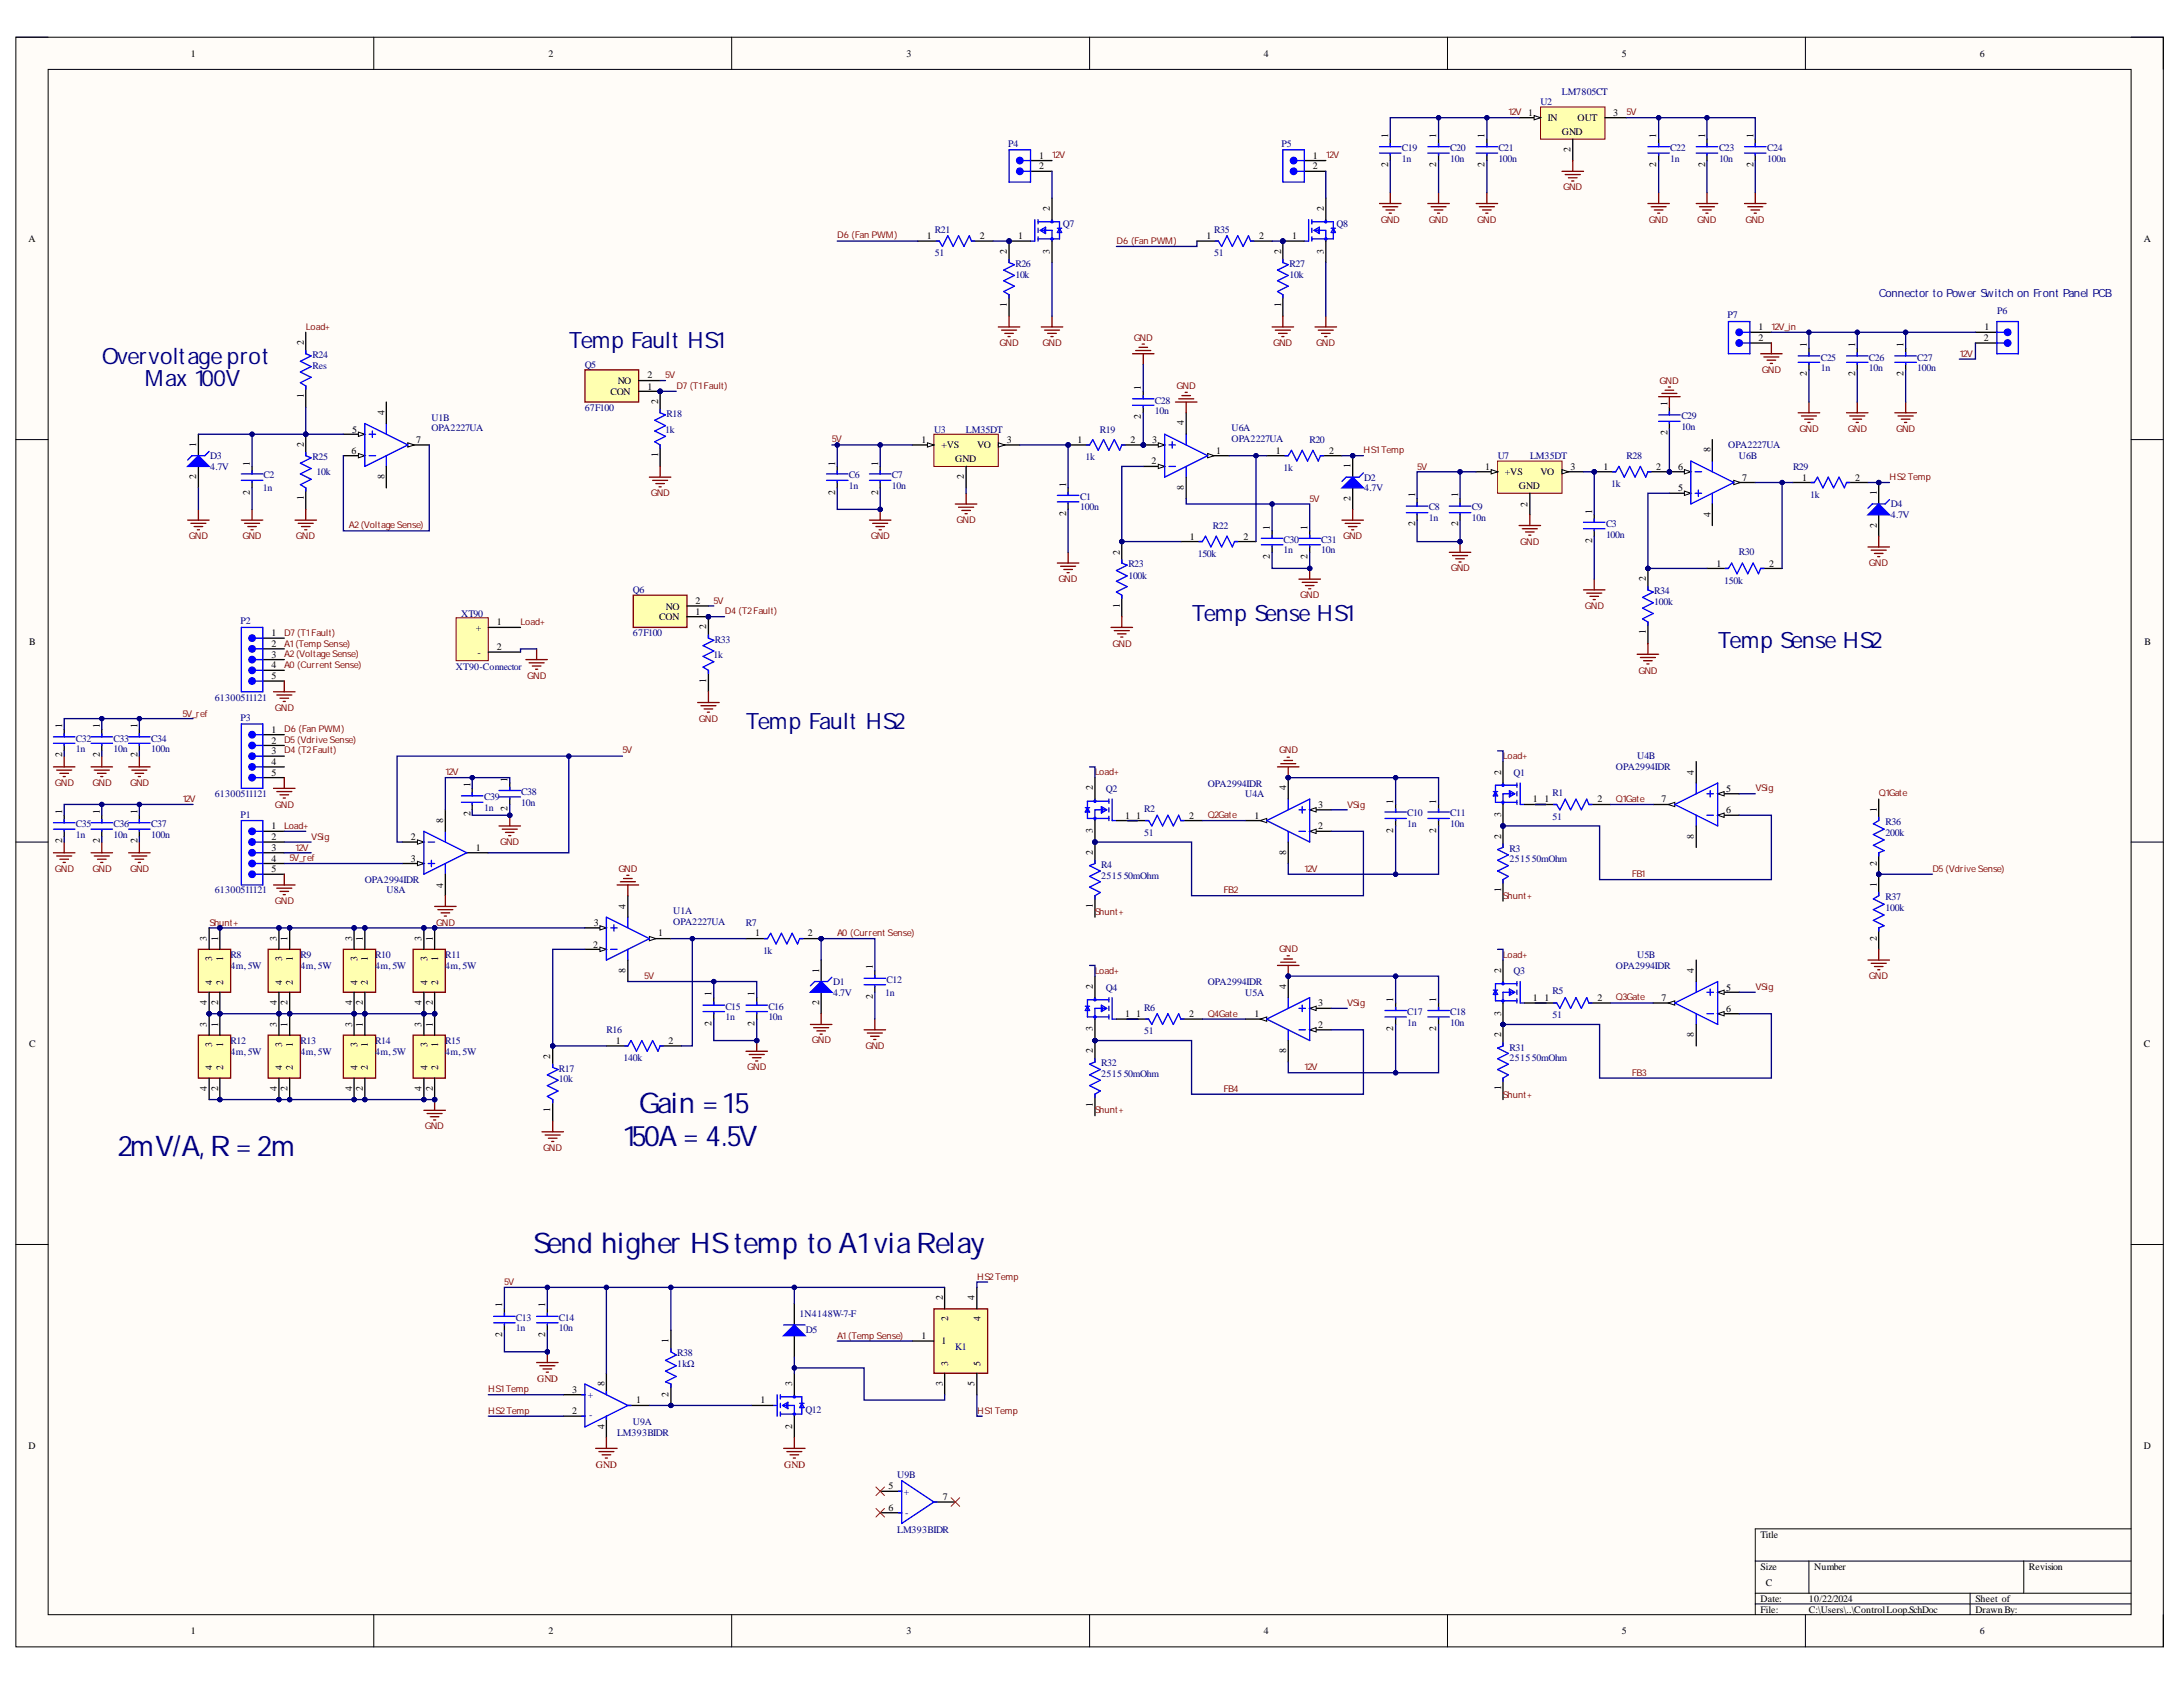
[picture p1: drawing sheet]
<svg xmlns="http://www.w3.org/2000/svg" width="279mm" height="216mm" viewBox="0 0 279 216" stroke-linecap="round" stroke-linejoin="round" font-family="sans-serif">
<defs><g id="words">
<g font-size="3.6" fill="#000080">
<text x="81.8" y="142.5">Gain =15</text>
<text x="15.1" y="148">2mV/A,R = 2m</text>
<text x="79.7" y="146.6">150A = 4.5V</text>
<text x="68.2" y="160.4">Send higher HStemp to A1viaRelay</text>
</g>
<g font-size="2.9" fill="#000080">
<text x="13" y="46.6">Overvoltage prot</text>
<text x="72.8" y="44.5">Temp Fault HS1</text>
<text x="18.5" y="49.4">Max 100V</text>
<text x="152.5" y="79.5">Temp Sense HS1</text>
<text x="219.8" y="83">Temp Sense HS2</text>
<text x="95.5" y="93.3">Temp Fault HS2</text>
</g>
<text font-size="1.4" fill="#000080" x="240.5" y="38">Connector to Power Switch on Front Panel PCB</text>
<g font-size="1.3">
<text x="24.4" y="7.3">1</text>
<text x="70.2" y="7.3">2</text>
<text x="116" y="7.3">3</text>
<text x="161.8" y="7.3">4</text>
<text x="207.6" y="7.3">5</text>
<text x="253.4" y="7.3">6</text>
<text x="177.7" y="17.7" transform="rotate(-90 177.7 17.7)">1</text>
<text x="183.8" y="17.7" transform="rotate(-90 183.8 17.7)">1</text>
<text x="190" y="17.7" transform="rotate(-90 190 17.7)">1</text>
<text x="198.1" y="15.5">IN</text>
<text x="199.9" y="17.2">GND</text>
<text x="201.9" y="15.5">OUT</text>
<text x="206.5" y="14.8">3</text>
<text x="212" y="17.7" transform="rotate(-90 212 17.7)">1</text>
<text x="218.2" y="17.7" transform="rotate(-90 218.2 17.7)">1</text>
<text x="224.4" y="17.7" transform="rotate(-90 224.4 17.7)">1</text>
<text x="133" y="21.6">2</text>
<text x="133" y="20.3">1</text>
<text x="168" y="21.6">2</text>
<text x="168" y="20.3">1</text>
<text x="177.7" y="21.4" transform="rotate(-90 177.7 21.4)">2</text>
<text x="183.8" y="21.4" transform="rotate(-90 183.8 21.4)">2</text>
<text x="190" y="21.4" transform="rotate(-90 190 21.4)">2</text>
<text x="201" y="19.4" transform="rotate(-90 201 19.4)">2</text>
<text x="212" y="21.4" transform="rotate(-90 212 21.4)">2</text>
<text x="218.2" y="21.4" transform="rotate(-90 218.2 21.4)">2</text>
<text x="224.4" y="21.4" transform="rotate(-90 224.4 21.4)">2</text>
<text x="134.4" y="27" transform="rotate(-90 134.4 27)">2</text>
<text x="169.5" y="27" transform="rotate(-90 169.5 27)">2</text>
<text x="3.6" y="30.9">A</text>
<text x="118.6" y="30.6">1</text>
<text x="125.4" y="30.6">2</text>
<text x="128.9" y="32.5" transform="rotate(-90 128.9 32.5)">2</text>
<text x="130.3" y="30.6">1</text>
<text x="134.4" y="32.5" transform="rotate(-90 134.4 32.5)">3</text>
<text x="154.4" y="30.6">1</text>
<text x="161.2" y="30.6">2</text>
<text x="164" y="32.5" transform="rotate(-90 164 32.5)">2</text>
<text x="165.4" y="30.6">1</text>
<text x="169.5" y="32.5" transform="rotate(-90 169.5 32.5)">3</text>
<text x="274.4" y="30.9">A</text>
<text x="128.9" y="39.3" transform="rotate(-90 128.9 39.3)">1</text>
<text x="164" y="39.3" transform="rotate(-90 164 39.3)">1</text>
<text x="38.9" y="44.2" transform="rotate(-90 38.9 44.2)">2</text>
<text x="225.1" y="43.6">2</text>
<text x="225.1" y="42.3">1</text>
<text x="231.3" y="44.5" transform="rotate(-90 231.3 44.5)">1</text>
<text x="237.4" y="44.5" transform="rotate(-90 237.4 44.5)">1</text>
<text x="243.6" y="44.5" transform="rotate(-90 243.6 44.5)">1</text>
<text x="253.9" y="43.6">2</text>
<text x="254" y="42.3">1</text>
<text x="38.9" y="51" transform="rotate(-90 38.9 51)">1</text>
<text x="49.2" y="53.1" transform="rotate(-90 49.2 53.1)">4</text>
<text x="78.1" y="50.5">CON</text>
<text x="79.1" y="49.1">NO</text>
<text x="82.9" y="49.9">1</text>
<text x="82.9" y="48.4">2</text>
<text x="84.2" y="51.7" transform="rotate(-90 84.2 51.7)">2</text>
<text x="146" y="53.7" transform="rotate(-90 146 53.7)">2</text>
<text x="146" y="50" transform="rotate(-90 146 50)">1</text>
<text x="213.4" y="52" transform="rotate(-90 213.4 52)">1</text>
<text x="231.3" y="48.2" transform="rotate(-90 231.3 48.2)">2</text>
<text x="237.4" y="48.2" transform="rotate(-90 237.4 48.2)">2</text>
<text x="243.6" y="48.2" transform="rotate(-90 243.6 48.2)">2</text>
<text x="25.1" y="57.2" transform="rotate(-90 25.1 57.2)">1</text>
<text x="32" y="59.6" transform="rotate(-90 32 59.6)">1</text>
<text x="38.9" y="57.2" transform="rotate(-90 38.9 57.2)">2</text>
<text x="45" y="58.1">6</text>
<text x="45.1" y="55.4">5</text>
<text x="53.3" y="56.7">7</text>
<text x="84.2" y="58.5" transform="rotate(-90 84.2 58.5)">1</text>
<text x="106.9" y="59.6" transform="rotate(-90 106.9 59.6)">1</text>
<text x="112.4" y="59.6" transform="rotate(-90 112.4 59.6)">1</text>
<text x="118" y="56.7">1</text>
<text x="120.5" y="57.4">+VS</text>
<text x="122.3" y="59.2">GND</text>
<text x="125.1" y="57.4">VO</text>
<text x="128.9" y="56.7">3</text>
<text x="137.9" y="56.7">1</text>
<text x="144.7" y="56.7">2</text>
<text x="147.4" y="59.4">2</text>
<text x="147.5" y="56.7">3</text>
<text x="151.5" y="54.4" transform="rotate(-90 151.5 54.4)">4</text>
<text x="155.7" y="58.1">1</text>
<text x="163.3" y="58.1">1</text>
<text x="170.1" y="58.1">2</text>
<text x="172.8" y="59.9" transform="rotate(-90 172.8 59.9)">1</text>
<text x="213.4" y="55.7" transform="rotate(-90 213.4 55.7)">2</text>
<text x="218.9" y="57.9" transform="rotate(-90 218.9 57.9)">8</text>
<text x="25.1" y="61.4" transform="rotate(-90 25.1 61.4)">2</text>
<text x="32" y="63.3" transform="rotate(-90 32 63.3)">2</text>
<text x="38.9" y="64" transform="rotate(-90 38.9 64)">1</text>
<text x="49.2" y="61.4" transform="rotate(-90 49.2 61.4)">8</text>
<text x="106.9" y="63.3" transform="rotate(-90 106.9 63.3)">2</text>
<text x="112.4" y="63.3" transform="rotate(-90 112.4 63.3)">2</text>
<text x="123.4" y="61.4" transform="rotate(-90 123.4 61.4)">2</text>
<text x="136.5" y="62.3" transform="rotate(-90 136.5 62.3)">1</text>
<text x="151.5" y="62.7" transform="rotate(-90 151.5 62.7)">8</text>
<text x="172.8" y="64.1" transform="rotate(-90 172.8 64.1)">2</text>
<text x="181.1" y="63.6" transform="rotate(-90 181.1 63.6)">1</text>
<text x="186.6" y="63.6" transform="rotate(-90 186.6 63.6)">1</text>
<text x="190.1" y="60.1">1</text>
<text x="192.6" y="60.9">+VS</text>
<text x="194.4" y="62.6">GND</text>
<text x="195.5" y="64.8" transform="rotate(-90 195.5 64.8)">2</text>
<text x="197.2" y="60.9">VO</text>
<text x="201" y="60.1">3</text>
<text x="203.8" y="65.8" transform="rotate(-90 203.8 65.8)">1</text>
<text x="205.2" y="60.1">1</text>
<text x="212" y="60.1">2</text>
<text x="214.8" y="62.9">5</text>
<text x="214.8" y="60.1">6</text>
<text x="223" y="61.5">7</text>
<text x="230.7" y="61.5">1</text>
<text x="237.4" y="61.5">2</text>
<text x="240.2" y="63.4" transform="rotate(-90 240.2 63.4)">1</text>
<text x="136.5" y="66" transform="rotate(-90 136.5 66)">2</text>
<text x="143.3" y="71" transform="rotate(-90 143.3 71)">2</text>
<text x="152.3" y="69.1">1</text>
<text x="159.1" y="69.1">2</text>
<text x="162.5" y="71.5" transform="rotate(-90 162.5 71.5)">2</text>
<text x="162.5" y="67.8" transform="rotate(-90 162.5 67.8)">1</text>
<text x="167.3" y="71.5" transform="rotate(-90 167.3 71.5)">2</text>
<text x="167.3" y="67.8" transform="rotate(-90 167.3 67.8)">1</text>
<text x="181.1" y="67.4" transform="rotate(-90 181.1 67.4)">2</text>
<text x="186.6" y="67.4" transform="rotate(-90 186.6 67.4)">2</text>
<text x="203.8" y="69.5" transform="rotate(-90 203.8 69.5)">2</text>
<text x="218.9" y="66.2" transform="rotate(-90 218.9 66.2)">4</text>
<text x="240.2" y="67.5" transform="rotate(-90 240.2 67.5)">2</text>
<text x="89" y="77.3">2</text>
<text x="143.3" y="77.8" transform="rotate(-90 143.3 77.8)">1</text>
<text x="210.6" y="74.4" transform="rotate(-90 210.6 74.4)">2</text>
<text x="219.7" y="72.5">1</text>
<text x="226.4" y="72.5">2</text>
<text x="3.7" y="82.5">B</text>
<text x="34.8" y="82.8">2</text>
<text x="34.8" y="81.4">1</text>
<text x="60.9" y="80.7">+</text>
<text x="61.1" y="83.9">-</text>
<text x="63.6" y="80">1</text>
<text x="63.6" y="83.2">2</text>
<text x="84.4" y="79.4">CON</text>
<text x="85.2" y="78">NO</text>
<text x="89" y="78.7">1</text>
<text x="90.4" y="80.5" transform="rotate(-90 90.4 80.5)">2</text>
<text x="210.6" y="81.1" transform="rotate(-90 210.6 81.1)">1</text>
<text x="274.5" y="82.5">B</text>
<text x="34.8" y="84.2">3</text>
<text x="34.8" y="85.5">4</text>
<text x="34.8" y="86.9">5</text>
<text x="90.4" y="87.4" transform="rotate(-90 90.4 87.4)">1</text>
<text x="7.9" y="93.2" transform="rotate(-90 7.9 93.2)">1</text>
<text x="12.8" y="93.2" transform="rotate(-90 12.8 93.2)">1</text>
<text x="17.6" y="93.2" transform="rotate(-90 17.6 93.2)">1</text>
<text x="34.8" y="95.2">2</text>
<text x="34.8" y="93.8">1</text>
<text x="7.9" y="96.9" transform="rotate(-90 7.9 96.9)">2</text>
<text x="12.8" y="96.9" transform="rotate(-90 12.8 96.9)">2</text>
<text x="17.6" y="96.9" transform="rotate(-90 17.6 96.9)">2</text>
<text x="34.8" y="96.5">3</text>
<text x="34.8" y="97.9">4</text>
<text x="34.8" y="99.3">5</text>
<text x="60.2" y="100.7" transform="rotate(-90 60.2 100.7)">1</text>
<text x="64.9" y="100.1" transform="rotate(-90 64.9 100.1)">1</text>
<text x="139.9" y="101.2" transform="rotate(-90 139.9 101.2)">2</text>
<text x="164.6" y="101.2" transform="rotate(-90 164.6 101.2)">4</text>
<text x="192.1" y="99.1" transform="rotate(-90 192.1 99.1)">2</text>
<text x="216.8" y="99.1" transform="rotate(-90 216.8 99.1)">4</text>
<text x="220.9" y="101.3">5</text>
<text x="7.9" y="107.9" transform="rotate(-90 7.9 107.9)">2</text>
<text x="7.9" y="104.2" transform="rotate(-90 7.9 104.2)">1</text>
<text x="12.8" y="107.9" transform="rotate(-90 12.8 107.9)">2</text>
<text x="12.8" y="104.2" transform="rotate(-90 12.8 104.2)">1</text>
<text x="17.6" y="107.9" transform="rotate(-90 17.6 107.9)">2</text>
<text x="17.6" y="104.2" transform="rotate(-90 17.6 104.2)">1</text>
<text x="34.8" y="107.5">2</text>
<text x="34.8" y="106.1">1</text>
<text x="52.6" y="107.5">2</text>
<text x="56.7" y="105.3" transform="rotate(-90 56.7 105.3)">8</text>
<text x="60.2" y="104.5" transform="rotate(-90 60.2 104.5)">2</text>
<text x="64.9" y="103.8" transform="rotate(-90 64.9 103.8)">2</text>
<text x="139.9" y="106.7" transform="rotate(-90 139.9 106.7)">3</text>
<text x="144" y="104.8">1</text>
<text x="145.4" y="104.8">1</text>
<text x="152.2" y="104.8">2</text>
<text x="160.6" y="104.8">1</text>
<text x="168.7" y="103.4">3</text>
<text x="168.7" y="106.1">2</text>
<text x="178.3" y="106.6" transform="rotate(-90 178.3 106.6)">2</text>
<text x="178.3" y="102.9" transform="rotate(-90 178.3 102.9)">1</text>
<text x="183.8" y="106.6" transform="rotate(-90 183.8 106.6)">2</text>
<text x="183.8" y="102.9" transform="rotate(-90 183.8 102.9)">1</text>
<text x="192.1" y="107.3" transform="rotate(-90 192.1 107.3)">2</text>
<text x="192.1" y="104.5" transform="rotate(-90 192.1 104.5)">3</text>
<text x="196.2" y="102.7">1</text>
<text x="197.7" y="102.7">1</text>
<text x="204.5" y="102.7">2</text>
<text x="212.7" y="102.7">7</text>
<text x="216.8" y="107.3" transform="rotate(-90 216.8 107.3)">8</text>
<text x="220.9" y="104">6</text>
<text x="240.2" y="104" transform="rotate(-90 240.2 104)">1</text>
<text x="34.8" y="108.9">3</text>
<text x="34.8" y="110.3">4</text>
<text x="34.8" y="111.6">5</text>
<text x="52.6" y="110.3">3</text>
<text x="56.7" y="113.6" transform="rotate(-90 56.7 113.6)">4</text>
<text x="60.9" y="108.9">1</text>
<text x="139.9" y="109.4" transform="rotate(-90 139.9 109.4)">2</text>
<text x="164.6" y="109.4" transform="rotate(-90 164.6 109.4)">8</text>
<text x="240.2" y="113.5" transform="rotate(-90 240.2 113.5)">1</text>
<text x="240.2" y="110.8" transform="rotate(-90 240.2 110.8)">2</text>
<text x="76" y="118.5">3</text>
<text x="80.1" y="116.3" transform="rotate(-90 80.1 116.3)">4</text>
<text x="84.2" y="119.8">1</text>
<text x="96.6" y="119.8">1</text>
<text x="103.4" y="119.8">2</text>
<text x="139.9" y="116.2" transform="rotate(-90 139.9 116.2)">1</text>
<text x="192.1" y="114.2" transform="rotate(-90 192.1 114.2)">1</text>
<text x="26.5" y="120.4" transform="rotate(-90 26.5 120.4)">3</text>
<text x="27.1" y="123" transform="rotate(-90 27.1 123)">3</text>
<text x="27.9" y="120.4" transform="rotate(-90 27.9 120.4)">1</text>
<text x="28.6" y="123" transform="rotate(-90 28.6 123)">1</text>
<text x="35.4" y="120.4" transform="rotate(-90 35.4 120.4)">3</text>
<text x="36.1" y="123" transform="rotate(-90 36.1 123)">3</text>
<text x="36.8" y="120.4" transform="rotate(-90 36.8 120.4)">1</text>
<text x="37.5" y="123" transform="rotate(-90 37.5 123)">1</text>
<text x="45.1" y="120.4" transform="rotate(-90 45.1 120.4)">3</text>
<text x="45.7" y="123" transform="rotate(-90 45.7 123)">3</text>
<text x="46.4" y="120.4" transform="rotate(-90 46.4 120.4)">1</text>
<text x="47.1" y="123" transform="rotate(-90 47.1 123)">1</text>
<text x="53.9" y="120.4" transform="rotate(-90 53.9 120.4)">3</text>
<text x="54.7" y="123" transform="rotate(-90 54.7 123)">3</text>
<text x="55.4" y="120.4" transform="rotate(-90 55.4 120.4)">1</text>
<text x="56.1" y="123" transform="rotate(-90 56.1 123)">1</text>
<text x="75.9" y="121.3">2</text>
<text x="80.1" y="124.5" transform="rotate(-90 80.1 124.5)">8</text>
<text x="104.8" y="124.5" transform="rotate(-90 104.8 124.5)">1</text>
<text x="111.7" y="124.1" transform="rotate(-90 111.7 124.1)">1</text>
<text x="192.1" y="124.5" transform="rotate(-90 192.1 124.5)">2</text>
<text x="216.8" y="124.5" transform="rotate(-90 216.8 124.5)">4</text>
<text x="240.2" y="120.4" transform="rotate(-90 240.2 120.4)">2</text>
<text x="26.5" y="131.4" transform="rotate(-90 26.5 131.4)">3</text>
<text x="26.5" y="128.6" transform="rotate(-90 26.5 128.6)">4</text>
<text x="27.1" y="126" transform="rotate(-90 27.1 126)">4</text>
<text x="27.9" y="131.4" transform="rotate(-90 27.9 131.4)">1</text>
<text x="27.9" y="128.6" transform="rotate(-90 27.9 128.6)">2</text>
<text x="28.6" y="126" transform="rotate(-90 28.6 126)">2</text>
<text x="35.4" y="131.4" transform="rotate(-90 35.4 131.4)">3</text>
<text x="35.4" y="128.6" transform="rotate(-90 35.4 128.6)">4</text>
<text x="36.1" y="126" transform="rotate(-90 36.1 126)">4</text>
<text x="36.8" y="131.4" transform="rotate(-90 36.8 131.4)">1</text>
<text x="36.8" y="128.6" transform="rotate(-90 36.8 128.6)">2</text>
<text x="37.5" y="126" transform="rotate(-90 37.5 126)">2</text>
<text x="45.1" y="131.4" transform="rotate(-90 45.1 131.4)">3</text>
<text x="45.1" y="128.6" transform="rotate(-90 45.1 128.6)">4</text>
<text x="45.7" y="126" transform="rotate(-90 45.7 126)">4</text>
<text x="46.4" y="131.4" transform="rotate(-90 46.4 131.4)">1</text>
<text x="46.4" y="128.6" transform="rotate(-90 46.4 128.6)">2</text>
<text x="47.1" y="126" transform="rotate(-90 47.1 126)">2</text>
<text x="53.9" y="131.4" transform="rotate(-90 53.9 131.4)">3</text>
<text x="53.9" y="128.6" transform="rotate(-90 53.9 128.6)">4</text>
<text x="54.7" y="126" transform="rotate(-90 54.7 126)">4</text>
<text x="55.4" y="131.4" transform="rotate(-90 55.4 131.4)">1</text>
<text x="55.4" y="128.6" transform="rotate(-90 55.4 128.6)">2</text>
<text x="56.1" y="126" transform="rotate(-90 56.1 126)">2</text>
<text x="91.1" y="131.2" transform="rotate(-90 91.1 131.2)">2</text>
<text x="91.1" y="127.5" transform="rotate(-90 91.1 127.5)">1</text>
<text x="96.6" y="131.2" transform="rotate(-90 96.6 131.2)">2</text>
<text x="96.6" y="127.5" transform="rotate(-90 96.6 127.5)">1</text>
<text x="104.8" y="128.6" transform="rotate(-90 104.8 128.6)">2</text>
<text x="111.7" y="127.9" transform="rotate(-90 111.7 127.9)">2</text>
<text x="139.9" y="126.6" transform="rotate(-90 139.9 126.6)">2</text>
<text x="144" y="130.1">1</text>
<text x="145.4" y="130.1">1</text>
<text x="152.2" y="130.1">2</text>
<text x="160.6" y="130.1">1</text>
<text x="164.6" y="126.6" transform="rotate(-90 164.6 126.6)">4</text>
<text x="168.7" y="128.8">3</text>
<text x="168.7" y="131.6">2</text>
<text x="178.3" y="131.9" transform="rotate(-90 178.3 131.9)">2</text>
<text x="178.3" y="128.2" transform="rotate(-90 178.3 128.2)">1</text>
<text x="183.8" y="131.9" transform="rotate(-90 183.8 131.9)">2</text>
<text x="183.8" y="128.2" transform="rotate(-90 183.8 128.2)">1</text>
<text x="192.1" y="130" transform="rotate(-90 192.1 130)">3</text>
<text x="196.2" y="128.1">1</text>
<text x="197.7" y="128.1">1</text>
<text x="204.5" y="128.1">2</text>
<text x="212.7" y="128.1">7</text>
<text x="220.9" y="126.8">5</text>
<text x="220.9" y="129.5">6</text>
<text x="3.7" y="134">C</text>
<text x="27.1" y="137" transform="rotate(-90 27.1 137)">4</text>
<text x="27.1" y="134" transform="rotate(-90 27.1 134)">3</text>
<text x="28.6" y="137" transform="rotate(-90 28.6 137)">2</text>
<text x="28.6" y="134" transform="rotate(-90 28.6 134)">1</text>
<text x="36.1" y="137" transform="rotate(-90 36.1 137)">4</text>
<text x="36.1" y="134" transform="rotate(-90 36.1 134)">3</text>
<text x="37.5" y="137" transform="rotate(-90 37.5 137)">2</text>
<text x="37.5" y="134" transform="rotate(-90 37.5 134)">1</text>
<text x="45.7" y="137" transform="rotate(-90 45.7 137)">4</text>
<text x="45.7" y="134" transform="rotate(-90 45.7 134)">3</text>
<text x="47.1" y="137" transform="rotate(-90 47.1 137)">2</text>
<text x="47.1" y="134" transform="rotate(-90 47.1 134)">1</text>
<text x="54.7" y="137" transform="rotate(-90 54.7 137)">4</text>
<text x="54.7" y="134" transform="rotate(-90 54.7 134)">3</text>
<text x="56.1" y="137" transform="rotate(-90 56.1 137)">2</text>
<text x="56.1" y="134" transform="rotate(-90 56.1 134)">1</text>
<text x="70.4" y="135.5" transform="rotate(-90 70.4 135.5)">2</text>
<text x="78.8" y="133.6">1</text>
<text x="85.6" y="133.6">2</text>
<text x="139.9" y="134.8" transform="rotate(-90 139.9 134.8)">2</text>
<text x="139.9" y="132" transform="rotate(-90 139.9 132)">3</text>
<text x="164.6" y="134.8" transform="rotate(-90 164.6 134.8)">8</text>
<text x="192.1" y="132.8" transform="rotate(-90 192.1 132.8)">2</text>
<text x="216.8" y="132.8" transform="rotate(-90 216.8 132.8)">8</text>
<text x="274.4" y="134">C</text>
<text x="26.5" y="139.6" transform="rotate(-90 26.5 139.6)">4</text>
<text x="27.9" y="139.6" transform="rotate(-90 27.9 139.6)">2</text>
<text x="35.4" y="139.6" transform="rotate(-90 35.4 139.6)">4</text>
<text x="36.8" y="139.6" transform="rotate(-90 36.8 139.6)">2</text>
<text x="45.1" y="139.6" transform="rotate(-90 45.1 139.6)">4</text>
<text x="46.4" y="139.6" transform="rotate(-90 46.4 139.6)">2</text>
<text x="53.9" y="139.6" transform="rotate(-90 53.9 139.6)">4</text>
<text x="55.4" y="139.6" transform="rotate(-90 55.4 139.6)">2</text>
<text x="70.4" y="142.3" transform="rotate(-90 70.4 142.3)">1</text>
<text x="139.9" y="141.6" transform="rotate(-90 139.9 141.6)">1</text>
<text x="192.1" y="139.5" transform="rotate(-90 192.1 139.5)">1</text>
<text x="64.3" y="167.3" transform="rotate(-90 64.3 167.3)">1</text>
<text x="69.8" y="167.3" transform="rotate(-90 69.8 167.3)">1</text>
<text x="120.7" y="166.4" transform="rotate(-90 120.7 166.4)">2</text>
<text x="124.7" y="166.4" transform="rotate(-90 124.7 166.4)">4</text>
<text x="64.3" y="171.1" transform="rotate(-90 64.3 171.1)">2</text>
<text x="69.8" y="171.1" transform="rotate(-90 69.8 171.1)">2</text>
<text x="85.6" y="171.9" transform="rotate(-90 85.6 171.9)">1</text>
<text x="118" y="171.4">1</text>
<text x="120.5" y="172.1">1</text>
<text x="121.3" y="169" transform="rotate(-90 121.3 169)">2</text>
<text x="125.5" y="169" transform="rotate(-90 125.5 169)">4</text>
<text x="73.2" y="178.2">3</text>
<text x="77.4" y="177.4" transform="rotate(-90 77.4 177.4)">8</text>
<text x="81.4" y="179.6">1</text>
<text x="85.6" y="178.8" transform="rotate(-90 85.6 178.8)">2</text>
<text x="97.3" y="179.6">1</text>
<text x="101.4" y="177.4" transform="rotate(-90 101.4 177.4)">3</text>
<text x="120.7" y="177.4" transform="rotate(-90 120.7 177.4)">3</text>
<text x="121.3" y="174.8" transform="rotate(-90 121.3 174.8)">3</text>
<text x="124.7" y="177.4" transform="rotate(-90 124.7 177.4)">5</text>
<text x="125.5" y="174.8" transform="rotate(-90 125.5 174.8)">5</text>
<text x="3.6" y="185.4">D</text>
<text x="73.2" y="181">2</text>
<text x="77.4" y="182.9" transform="rotate(-90 77.4 182.9)">4</text>
<text x="101.4" y="182.9" transform="rotate(-90 101.4 182.9)">2</text>
<text x="274.4" y="185.4">D</text>
<text x="113.7" y="190.6">5</text>
<text x="113.7" y="193.4">6</text>
<text x="120.7" y="192">7</text>
<text x="225.3" y="196.8">Title</text>
<text x="225.3" y="200.9">Size</text>
<text x="226" y="203">C</text>
<text x="232.2" y="200.9">Number</text>
<text x="259.7" y="200.9">Revision</text>
<text x="24.4" y="209.2">1</text>
<text x="70.2" y="209.2">2</text>
<text x="116" y="209.2">3</text>
<text x="161.8" y="209.2">4</text>
<text x="207.6" y="209.2">5</text>
<text x="225.3" y="205">Date:</text>
<text x="225.3" y="206.4">File:</text>
<text x="231.5" y="205">10/22/2024</text>
<text x="231.5" y="206.4">C:\Users\..\ControlLoop.SchDoc</text>
<text x="252.8" y="205">Sheet of</text>
<text x="252.8" y="206.4">DrawnBy:</text>
<text x="253.4" y="209.2">6</text>
</g>
<g font-size="1.3" fill="#000080">
<text x="197.2" y="13.4">U2</text>
<text x="199.9" y="12.1">LM7805CT</text>
<text x="129" y="18.8">P4</text>
<text x="164" y="18.8">P5</text>
<text x="179.4" y="19.4">C19</text>
<text x="179.4" y="20.7">1n</text>
<text x="185.6" y="19.4">C20</text>
<text x="185.6" y="20.7">10n</text>
<text x="191.8" y="19.4">C21</text>
<text x="191.8" y="20.7">100n</text>
<text x="213.8" y="19.4">C22</text>
<text x="213.8" y="20.7">1n</text>
<text x="220" y="19.4">C23</text>
<text x="220" y="20.7">10n</text>
<text x="226.2" y="19.4">C24</text>
<text x="226.2" y="20.7">100n</text>
<text x="119.6" y="29.8">R21</text>
<text x="136.1" y="29.1">Q7</text>
<text x="155.4" y="29.8">R35</text>
<text x="171.1" y="29.1">Q8</text>
<text x="119.6" y="32.8">51</text>
<text x="130" y="34.2">R26</text>
<text x="130" y="35.6">10k</text>
<text x="155.4" y="32.8">51</text>
<text x="165.1" y="34.2">R27</text>
<text x="165.1" y="35.6">10k</text>
<text x="221.1" y="40.7">P7</text>
<text x="255.6" y="40.2">P6</text>
<text x="40" y="45.8">R24</text>
<text x="40" y="47.2">Res</text>
<text x="74.8" y="47.1">Q5</text>
<text x="233" y="46.1">C25</text>
<text x="233" y="47.5">1n</text>
<text x="239.2" y="46.1">C26</text>
<text x="239.2" y="47.5">10n</text>
<text x="245.4" y="46.1">C27</text>
<text x="245.4" y="47.5">100n</text>
<text x="55.2" y="53.8">U1B</text>
<text x="74.8" y="52.6">67F100</text>
<text x="85.3" y="53.4">R18</text>
<text x="147.8" y="51.6">C28</text>
<text x="147.8" y="53">10n</text>
<text x="215.2" y="53.7">C29</text>
<text x="26.9" y="58.7">D3</text>
<text x="40" y="58.9">R25</text>
<text x="55.2" y="55.2">OPA2227UA</text>
<text x="85.1" y="55.4">1k</text>
<text x="119.6" y="55.4">U3</text>
<text x="123.6" y="55.4">LM35DT</text>
<text x="138.9" y="58.9">1k</text>
<text x="140.8" y="55.4">R19</text>
<text x="157.6" y="55.2">U6A</text>
<text x="157.6" y="56.5">OPA2227UA</text>
<text x="167.6" y="56.7">R20</text>
<text x="191.7" y="58.7">U7</text>
<text x="195.8" y="58.7">LM35DT</text>
<text x="208.2" y="58.7">R28</text>
<text x="215.2" y="55">10n</text>
<text x="221.2" y="57.4">OPA2227UA</text>
<text x="222.6" y="58.7">U6B</text>
<text x="26.9" y="60.1">4.7V</text>
<text x="33.7" y="62.9">1n</text>
<text x="33.7" y="61.2">C2</text>
<text x="40.5" y="60.9">10k</text>
<text x="108.7" y="61.2">C6</text>
<text x="108.7" y="62.6">1n</text>
<text x="114.2" y="61.2">C7</text>
<text x="114.2" y="62.6">10n</text>
<text x="138.2" y="64">C1</text>
<text x="138.2" y="65.3">100n</text>
<text x="164.3" y="60.3">1k</text>
<text x="174.6" y="61.5">D2</text>
<text x="174.6" y="62.9">4.7V</text>
<text x="182.9" y="65.3">C8</text>
<text x="188.4" y="65.3">C9</text>
<text x="206.2" y="62.3">1k</text>
<text x="229.5" y="60.1">R29</text>
<text x="231.7" y="63.7">1k</text>
<text x="242" y="64.9">D4</text>
<text x="153.3" y="71.2">150k</text>
<text x="155.2" y="67.7">R22</text>
<text x="164.3" y="69.5">C30</text>
<text x="164.3" y="70.8">1n</text>
<text x="169.1" y="69.5">C31</text>
<text x="169.1" y="70.8">10n</text>
<text x="182.9" y="66.7">1n</text>
<text x="188.4" y="66.7">10n</text>
<text x="205.6" y="67.4">C3</text>
<text x="205.6" y="68.8">100n</text>
<text x="222.6" y="71.1">R30</text>
<text x="242" y="66.3">4.7V</text>
<text x="81" y="75.9">Q6</text>
<text x="144.4" y="72.6">R23</text>
<text x="144.4" y="74">100k</text>
<text x="211.7" y="76.1">R34</text>
<text x="211.7" y="77.4">100k</text>
<text x="220.7" y="74.7">150k</text>
<text x="30.8" y="79.9">P2</text>
<text x="59" y="78.9">XT90</text>
<text x="81" y="81.4">67F100</text>
<text x="91.5" y="82.2">R33</text>
<text x="27.5" y="89.7">61300511121</text>
<text x="58.3" y="85.7">XT90-Connector</text>
<text x="91.3" y="84.2">1k</text>
<text x="9.7" y="94.9">C32</text>
<text x="14.5" y="94.9">C33</text>
<text x="19.4" y="94.9">C34</text>
<text x="30.8" y="92.3">P3</text>
<text x="9.7" y="96.3">1n</text>
<text x="14.5" y="96.3">10n</text>
<text x="19.4" y="96.3">100n</text>
<text x="66.7" y="101.8">C38</text>
<text x="141.5" y="101.3">Q2</text>
<text x="154.6" y="100.7">OPA2994IDR</text>
<text x="193.7" y="99.3">Q1</text>
<text x="198.7" y="101.8">R1</text>
<text x="206.8" y="98.5">OPA2994IDR</text>
<text x="209.5" y="97.2">U4B</text>
<text x="9.7" y="105.9">C35</text>
<text x="9.7" y="107.2">1n</text>
<text x="14.5" y="105.9">C36</text>
<text x="14.5" y="107.2">10n</text>
<text x="19.4" y="105.9">C37</text>
<text x="19.4" y="107.2">100n</text>
<text x="27.5" y="102">61300511121</text>
<text x="30.8" y="104.6">P1</text>
<text x="62" y="102.4">C39</text>
<text x="62" y="103.8">1n</text>
<text x="66.7" y="103.1">10n</text>
<text x="146.5" y="104">R2</text>
<text x="146.5" y="107">51</text>
<text x="159.4" y="102">U4A</text>
<text x="180.1" y="104.5">C10</text>
<text x="180.1" y="105.9">1n</text>
<text x="185.6" y="104.5">C11</text>
<text x="185.6" y="105.9">10n</text>
<text x="198.7" y="104.9">51</text>
<text x="241.3" y="105.6">R36</text>
<text x="241.3" y="107">200k</text>
<text x="46.7" y="113">OPA2994IDR</text>
<text x="141" y="111">R4</text>
<text x="141" y="112.5">251550mOhm</text>
<text x="193.2" y="109">R3</text>
<text x="193.2" y="110.4">251550mOhm</text>
<text x="27.5" y="114.3">61300511121</text>
<text x="49.5" y="114.3">U8A</text>
<text x="86.2" y="117">U1A</text>
<text x="86.2" y="118.4">OPA2227UA</text>
<text x="95.5" y="118.5">R7</text>
<text x="241.3" y="115.2">R37</text>
<text x="241.3" y="116.5">100k</text>
<text x="29.5" y="122.6">R8</text>
<text x="29.5" y="124">4m,5W</text>
<text x="38.5" y="122.6">R9</text>
<text x="38.5" y="124">4m,5W</text>
<text x="48" y="122.6">R10</text>
<text x="48" y="124">4m,5W</text>
<text x="57" y="122.6">R11</text>
<text x="57" y="124">4m,5W</text>
<text x="97.7" y="122">1k</text>
<text x="113.5" y="125.8">C12</text>
<text x="193.7" y="124.7">Q3</text>
<text x="206.8" y="124">OPA2994IDR</text>
<text x="209.5" y="122.6">U5B</text>
<text x="92.8" y="129.2">C15</text>
<text x="92.8" y="130.6">1n</text>
<text x="98.3" y="129.2">C16</text>
<text x="98.3" y="130.6">10n</text>
<text x="106.6" y="126.1">D1</text>
<text x="106.6" y="127.4">4.7V</text>
<text x="113.3" y="127.4">1n</text>
<text x="141.5" y="126.8">Q4</text>
<text x="146.5" y="129.4">R6</text>
<text x="154.6" y="126.1">OPA2994IDR</text>
<text x="159.4" y="127.4">U5A</text>
<text x="180.1" y="129.9">C17</text>
<text x="180.1" y="131.2">1n</text>
<text x="185.6" y="129.9">C18</text>
<text x="185.6" y="131.2">10n</text>
<text x="198.7" y="127.3">R5</text>
<text x="198.7" y="130.3">51</text>
<text x="29.5" y="133.6">R12</text>
<text x="29.5" y="135">4m,5W</text>
<text x="38.5" y="133.6">R13</text>
<text x="38.5" y="135">4m,5W</text>
<text x="48" y="133.6">R14</text>
<text x="48" y="135">4m,5W</text>
<text x="57" y="133.6">R15</text>
<text x="57" y="135">4m,5W</text>
<text x="71.5" y="137.2">R17</text>
<text x="77.6" y="132.3">R16</text>
<text x="79.8" y="135.8">140k</text>
<text x="141" y="136.5">R32</text>
<text x="141" y="137.8">251550mOhm</text>
<text x="146.5" y="132.3">51</text>
<text x="193.2" y="134.5">R31</text>
<text x="193.2" y="135.8">251550mOhm</text>
<text x="71.5" y="138.5">10k</text>
<text x="66" y="169">C13</text>
<text x="66" y="170.4">1n</text>
<text x="71.5" y="169">C14</text>
<text x="71.5" y="170.4">10n</text>
<text x="86.7" y="173.6">R38</text>
<text x="102.3" y="168.6">1N4148W-7-F</text>
<text x="103.2" y="170.5">D5</text>
<text x="122.3" y="172.7">K1</text>
<text x="75.3" y="178.9">+</text>
<text x="86.7" y="174.9">1kΩ</text>
<text x="75.4" y="181.5">-</text>
<text x="79" y="183.7">LM393BIDR</text>
<text x="81" y="182.4">U9A</text>
<text x="103.1" y="180.9">Q12</text>
<text x="114.8" y="189.1">U9B</text>
<text x="115.7" y="191.3">+</text>
<text x="114.8" y="196.2">LM393BIDR</text>
<text x="115.8" y="194">-</text>
</g>
<g font-size="1.3" fill="#800000">
<text x="68.7" y="176.9">GND</text>
<text x="76.3" y="187.9">GND</text>
<text x="100.4" y="187.9">GND</text>
</g>
<g font-size="1.2" fill="#800000">
<text x="193" y="14.7">12V 1</text>
<text x="208.2" y="14.7">5V</text>
<text x="134.6" y="20.2">12V</text>
<text x="169.7" y="20.2">12V</text>
<text x="176.7" y="28.5">GND</text>
<text x="182.9" y="28.5">GND</text>
<text x="189.1" y="28.5">GND</text>
<text x="200.1" y="24.3">GND</text>
<text x="211.1" y="28.5">GND</text>
<text x="217.2" y="28.5">GND</text>
<text x="223.4" y="28.5">GND</text>
<text x="107.1" y="30.5">D6 (Fan PWM)</text>
<text x="142.9" y="31.3">D6 (Fan PWM)</text>
<text x="39.1" y="42.3">Load+</text>
<text x="127.9" y="44.3">GND</text>
<text x="133.4" y="44.3">GND</text>
<text x="145.1" y="43.6">GND</text>
<text x="162.9" y="44.3">GND</text>
<text x="168.4" y="44.3">GND</text>
<text x="225.5" y="47.8">GND</text>
<text x="226.7" y="42.3">12V_in</text>
<text x="250.8" y="45.6">12V</text>
<text x="85.1" y="48.4">5V</text>
<text x="86.6" y="49.8">D7 (T1Fault)</text>
<text x="150.6" y="49.8">GND</text>
<text x="212.4" y="49.1">GND</text>
<text x="106.5" y="56.6">5V</text>
<text x="174.5" y="58">HS1Temp</text>
<text x="230.3" y="55.3">GND</text>
<text x="236.5" y="55.3">GND</text>
<text x="242.7" y="55.3">GND</text>
<text x="83.3" y="63.5">GND</text>
<text x="167.6" y="64.2">5V</text>
<text x="181.4" y="60.1">5V</text>
<text x="241.8" y="61.4">HS2Temp</text>
<text x="24.2" y="69">GND</text>
<text x="31" y="69">GND</text>
<text x="37.9" y="69">GND</text>
<text x="44.6" y="67.6">A2(VoltageSense)</text>
<text x="111.4" y="69">GND</text>
<text x="122.4" y="66.9">GND</text>
<text x="171.9" y="69">GND</text>
<text x="194.6" y="69.7">GND</text>
<text x="91.3" y="77.2">5V</text>
<text x="135.5" y="74.5">GND</text>
<text x="166.4" y="76.6">GND</text>
<text x="185.7" y="73.1">GND</text>
<text x="202.9" y="77.9">GND</text>
<text x="239.2" y="72.4">GND</text>
<text x="36.4" y="81.4">D7 (T1Fault)</text>
<text x="36.4" y="82.7">A1(Temp Sense)</text>
<text x="66.6" y="80">Load+</text>
<text x="92.8" y="78.6">D4 (T2Fault)</text>
<text x="142.4" y="82.7">GND</text>
<text x="36.4" y="84.1">A2(VoltageSense)</text>
<text x="36.4" y="85.4">A0 (CurrentSense)</text>
<text x="67.5" y="86.9">GND</text>
<text x="209.7" y="86.2">GND</text>
<text x="23.3" y="91.7">5V_ref</text>
<text x="35.2" y="90.9">GND</text>
<text x="36.4" y="93.7">D6 (Fan PWM)</text>
<text x="36.4" y="95.1">D5 (Vdrive Sense)</text>
<text x="89.5" y="92.4">GND</text>
<text x="7" y="100.6">GND</text>
<text x="11.8" y="100.6">GND</text>
<text x="16.7" y="100.6">GND</text>
<text x="36.4" y="96.4">D4 (T2Fault)</text>
<text x="57" y="99.2">12V</text>
<text x="79.7" y="96.4">5V</text>
<text x="140.1" y="99.2">Load+</text>
<text x="163.7" y="96.4">GND</text>
<text x="192.4" y="97.2">Load+</text>
<text x="224.7" y="101.2">VSig</text>
<text x="240.5" y="101.9">Q1Gate</text>
<text x="23.3" y="102.7">12V</text>
<text x="35.2" y="103.4">GND</text>
<text x="36.4" y="106.1">Load+</text>
<text x="39.8" y="107.5">VSig</text>
<text x="154.6" y="104.7">Q2Gate</text>
<text x="172.4" y="103.4">VSig</text>
<text x="206.8" y="102.7">Q1Gate</text>
<text x="7" y="111.6">GND</text>
<text x="11.8" y="111.6">GND</text>
<text x="16.7" y="111.6">GND</text>
<text x="37" y="110.2">5V_ref</text>
<text x="37.8" y="108.9">12V</text>
<text x="64" y="108.2">GND</text>
<text x="79.1" y="111.6">GND</text>
<text x="166.9" y="111.6">12V</text>
<text x="208.9" y="112.2">FB1</text>
<text x="247.3" y="111.6">D5 (Vdrive Sense)</text>
<text x="26.8" y="118.5">Shunt+</text>
<text x="35.2" y="115.7">GND</text>
<text x="55.8" y="118.5">GND</text>
<text x="107.1" y="119.8">A0 (CurrentSense)</text>
<text x="140.1" y="117">Shunt+</text>
<text x="156.6" y="114.3">FB2</text>
<text x="192.4" y="115">Shunt+</text>
<text x="82.4" y="125.3">5V</text>
<text x="140.1" y="124.7">Load+</text>
<text x="163.7" y="121.9">GND</text>
<text x="192.4" y="122.5">Load+</text>
<text x="239.2" y="125.3">GND</text>
<text x="154.6" y="130.1">Q4Gate</text>
<text x="172.4" y="128.7">VSig</text>
<text x="206.8" y="128">Q3Gate</text>
<text x="224.7" y="126.7">VSig</text>
<text x="95.6" y="137">GND</text>
<text x="103.9" y="133.5">GND</text>
<text x="110.8" y="134.2">GND</text>
<text x="166.9" y="137">12V</text>
<text x="208.9" y="137.7">FB3</text>
<text x="140.1" y="142.5">Shunt+</text>
<text x="156.6" y="139.7">FB4</text>
<text x="192.4" y="140.5">Shunt+</text>
<text x="54.4" y="144.5">GND</text>
<text x="69.5" y="147.3">GND</text>
<text x="64.5" y="164.5">5V</text>
<text x="125.1" y="163.8">HS2Temp</text>
<text x="107.1" y="171.3">A1(Temp Sense)</text>
<text x="62.5" y="178.1">HS1Temp</text>
<text x="62.5" y="180.9">HS2Temp</text>
<text x="125.1" y="180.9">HS1Temp</text>
</g>
</g></defs>
<path d="M2 4.8h274.9v206h-274.9z" fill-rule="evenodd" fill="#fffcf8"/>
<path d="M2 4.8h274.9v206h-274.9z" fill="none" stroke="#000" stroke-width=".13"/>
<path d="M6.2 8.9h266.6v197.7h-266.6z" fill-rule="evenodd" fill="#fffcf8"/>
<g fill="none" stroke="#000" stroke-width=".13">
<path d="M2 4.8h4.2M6.2 8.9h266.6v197.7h-266.6zM47.8 4.8v4.1M93.6 4.8v4.1M139.5 4.8v4.1M185.3 4.8v4.1M231.1 4.8v4.1M272.8 4.8h4.1v4.1M2 56.3h4.2M272.8 56.3h4.1M2 107.8h4.2M272.8 107.8h4.1"/>
<path d="M2 159.3h4.2M272.8 159.3h4.1M224.7 199.8h48.1M231.5 199.8v4.1M259 199.8v4.1M272.8 195.7h-48.1v10.9M47.8 206.6v4.2M93.6 206.6v4.2M139.5 206.6v4.2M185.3 206.6v4.2M224.7 203.9h48.1M224.7 205.3h48.1"/>
<path d="M231.1 206.6v4.2M252.1 203.9v2.7M276.9 206.6v4.2"/>
</g>
<circle cx="55.6" cy="118.8" r=".28" fill="#000080"/>
<circle cx="55.6" cy="118.8" r=".28" fill="none" stroke="#000080" stroke-width=".13"/>
<circle cx="55.6" cy="129.7" r=".28" fill="#000080"/>
<circle cx="55.6" cy="129.7" r=".28" fill="none" stroke="#000080" stroke-width=".13"/>
<circle cx="54.3" cy="118.8" r=".28" fill="#000080"/>
<circle cx="54.3" cy="118.8" r=".28" fill="none" stroke="#000080" stroke-width=".13"/>
<circle cx="54.3" cy="129.7" r=".28" fill="#000080"/>
<circle cx="54.3" cy="129.7" r=".28" fill="none" stroke="#000080" stroke-width=".13"/>
<path d="M52.9 121.5h4.1v5.5h-4.1z" fill-rule="evenodd" fill="#ffffb0"/>
<path d="M52.9 121.5h4.1v5.5h-4.1z" fill="none" stroke="#800000" stroke-width=".17"/>
<path d="M55.6 118.8v2.7" fill="none" stroke="#000" stroke-width=".17"/>
<circle cx="55.6" cy="118.8" r=".28" fill="#000080"/>
<circle cx="55.6" cy="118.8" r=".28" fill="none" stroke="#000080" stroke-width=".13"/>
<path d="M55.6 127v2.7" fill="none" stroke="#000" stroke-width=".17"/>
<circle cx="55.6" cy="129.7" r=".28" fill="#000080"/>
<circle cx="55.6" cy="129.7" r=".28" fill="none" stroke="#000080" stroke-width=".13"/>
<path d="M54.3 118.8v2.7" fill="none" stroke="#000" stroke-width=".17"/>
<circle cx="54.3" cy="118.8" r=".28" fill="#000080"/>
<circle cx="54.3" cy="118.8" r=".28" fill="none" stroke="#000080" stroke-width=".13"/>
<path d="M54.3 127v2.7" fill="none" stroke="#000" stroke-width=".17"/>
<circle cx="54.3" cy="129.7" r=".28" fill="#000080"/>
<circle cx="54.3" cy="129.7" r=".28" fill="none" stroke="#000080" stroke-width=".13"/>
<path d="M54.3 142.1h2.7M54.7 142.5h1.9M55.1 142.9h1.1M55.5 143.3h.3M55.6 140.7v1.4" fill="none" stroke="#800000" stroke-width=".17"/>
<circle cx="55.6" cy="140.7" r=".27" fill="#000080"/>
<circle cx="55.6" cy="140.7" r=".27" fill="none" stroke="#000080" stroke-width=".13"/>
<path d="M77.6 133.9h2.8M84.5 133.9h2.7" fill="none" stroke="#000" stroke-width=".17"/>
<path d="M79.9 133.9h.5l.4-.7 .7 1.3 .6-1.3 .7 1.3 .7-1.3 .7 1.3 .3-.6h.4" fill="none" stroke="#00f" stroke-width=".17"/>
<circle cx="70.7" cy="133.9" r=".27" fill="#000080"/>
<circle cx="70.7" cy="133.9" r=".27" fill="none" stroke="#000080" stroke-width=".13"/>
<path d="M70.7 133.9v2.7M70.7 140.7v2.8" fill="none" stroke="#000" stroke-width=".17"/>
<circle cx="70.7" cy="133.9" r=".27" fill="#000080"/>
<circle cx="70.7" cy="133.9" r=".27" fill="none" stroke="#000080" stroke-width=".13"/>
<path d="M70.7 136.2v.4l.7 .3-1.3 .7 1.3 .6-1.3 .7 1.3 .7-1.3 .7 .6 .4v.4" fill="none" stroke="#00f" stroke-width=".17"/>
<circle cx="105.1" cy="120.1" r=".28" fill="#000080"/>
<circle cx="105.1" cy="120.1" r=".28" fill="none" stroke="#000080" stroke-width=".13"/>
<path d="M95.5 120.1h2.7M102.3 120.1h2.8" fill="none" stroke="#000" stroke-width=".17"/>
<circle cx="105.1" cy="120.1" r=".28" fill="#000080"/>
<circle cx="105.1" cy="120.1" r=".28" fill="none" stroke="#000080" stroke-width=".13"/>
<path d="M97.8 120.1h.4l.4-.7 .7 1.4 .7-1.4 .7 1.4 .7-1.4 .7 1.4 .2-.7h.5" fill="none" stroke="#00f" stroke-width=".17"/>
<path d="M105.1 122.9v2.7M105.1 127v2.7" fill="none" stroke="#000" stroke-width=".17"/>
<path d="M103.7 127l1.4-1.4 1.4 1.4z" fill="#00f"/>
<path d="M32.7 107.8h.9M103.7 127l1.4-1.4 1.4 1.4zM106.5 125.1l-.6 .5h-1.6l-.6 .6" fill="none" stroke="#00f" stroke-width=".17"/>
<path d="M103.7 131.1h2.8M104.1 131.5h2M104.5 131.9h1.1M105 132.3h.2M105.1 129.7v1.4M69.4 144.8h2.7M69.8 145.3h1.9M70.2 145.7h1.1M70.6 146.1h.3M70.7 143.5v1.3" fill="none" stroke="#800000" stroke-width=".17"/>
<path d="M33.6 107.8h2.8M33.6 106.4h2.8" fill="none" stroke="#000" stroke-width=".17"/>
<circle cx="32.3" cy="107.8" r=".41" fill="#00f"/>
<g fill="none" stroke="#00f" stroke-width=".17">
<path d="M32.7 106.4h.9M32.7 109.1h.9"/>
<circle cx="32.3" cy="107.8" r=".41"/>
</g>
<path d="M33.6 109.1h2.8" fill="none" stroke="#000" stroke-width=".17"/>
<circle cx="32.3" cy="109.1" r=".41" fill="#00f"/>
<g fill="none" stroke="#00f" stroke-width=".17">
<path d="M32.7 110.5h.9"/>
<circle cx="32.3" cy="109.1" r=".41"/>
</g>
<path d="M33.6 110.5h2.8" fill="none" stroke="#000" stroke-width=".17"/>
<circle cx="32.3" cy="110.5" r=".41" fill="#00f"/>
<g fill="none" stroke="#00f" stroke-width=".17">
<path d="M32.7 111.9h.9"/>
<circle cx="32.3" cy="110.5" r=".41"/>
</g>
<path d="M33.6 111.9h2.8" fill="none" stroke="#000" stroke-width=".17"/>
<circle cx="32.3" cy="111.9" r=".41" fill="#00f"/>
<g fill="none" stroke="#00f" stroke-width=".17">
<path d="M30.9 105h2.7v8.3h-2.7z"/>
<circle cx="32.3" cy="111.9" r=".41"/>
</g>
<circle cx="32.3" cy="106.4" r=".41" fill="#00f"/>
<circle cx="32.3" cy="106.4" r=".41" fill="none" stroke="#00f" stroke-width=".17"/>
<path d="M35 113.3h2.8M35.4 113.7h1.9M35.8 114.1h1.1M36.2 114.5h.3M36.4 111.9v1.4" fill="none" stroke="#800000" stroke-width=".17"/>
<path d="M119.5 55.6h8.3v4.1h-8.3z" fill-rule="evenodd" fill="#ffffb0"/>
<path d="M119.5 55.6h8.3v4.1h-8.3z" fill="none" stroke="#800000" stroke-width=".13"/>
<path d="M127.8 56.9h2.7" fill="none" stroke="#000" stroke-width=".17"/>
<path d="M127.8 56.7l.8 .2-.8 .3z" fill="#f8fcff"/>
<path d="M127.8 56.7l.8 .2-.8 .3z" fill="none" stroke="#000" stroke-width=".13"/>
<path d="M116.8 56.9h2.7" fill="none" stroke="#000" stroke-width=".17"/>
<path d="M118.7 56.7l.8 .2-.8 .3z" fill="#f8fcff"/>
<path d="M118.7 56.7l.8 .2-.8 .3z" fill="none" stroke="#000" stroke-width=".13"/>
<path d="M123.7 59.7v2.7M151.1 69.3h2.8M158 69.3h2.8" fill="none" stroke="#000" stroke-width=".17"/>
<path d="M153.5 69.3h.4l.4-.7 .7 1.4 .7-1.4 .7 1.4 .6-1.4 .7 1.4 .3-.7h.4" fill="none" stroke="#00f" stroke-width=".17"/>
<circle cx="143.6" cy="69.3" r=".27" fill="#000080"/>
<circle cx="143.6" cy="69.3" r=".27" fill="none" stroke="#000080" stroke-width=".13"/>
<path d="M143.6 69.3v2.8M143.6 76.2v2.7" fill="none" stroke="#000" stroke-width=".17"/>
<circle cx="143.6" cy="69.3" r=".27" fill="#000080"/>
<circle cx="143.6" cy="69.3" r=".27" fill="none" stroke="#000080" stroke-width=".13"/>
<path d="M164.5 58.3h.4l.4-.7 .7 1.4 .7-1.4 .7 1.4 .6-1.4 .7 1.4 .3-.7h.4M135.3 63.4h2.8M135.3 64.2h2.8M136.7 63v.4M136.7 64.4v.1M143.6 71.6v.5l.7 .2-1.4 .7 1.4 .7-1.4 .7 1.4 .7-1.4 .7 .7 .4v.4" fill="none" stroke="#00f" stroke-width=".17"/>
<path d="M135.3 72.1h2.8M135.7 72.5h2M136.2 72.9h1.1M136.6 73.3h.2M136.7 70.7v1.4M143.6 78.9v1.4M142.2 80.3h2.8M142.6 80.7h1.9M143 81.1h1.1M143.4 81.5h.3" fill="none" stroke="#800000" stroke-width=".17"/>
<path d="M162.1 58.3h2.8M169 58.3h2.7M136.7 62.4v1M136.7 64.4v.8" fill="none" stroke="#000" stroke-width=".17"/>
<circle cx="173.1" cy="58.3" r=".27" fill="#000080"/>
<circle cx="173.1" cy="58.3" r=".27" fill="none" stroke="#000080" stroke-width=".13"/>
<path d="M173.1 58.3v2.8" fill="none" stroke="#000" stroke-width=".17"/>
<circle cx="173.1" cy="58.3" r=".27" fill="#000080"/>
<circle cx="173.1" cy="58.3" r=".27" fill="none" stroke="#000080" stroke-width=".13"/>
<path d="M173.1 62.4v2.8" fill="none" stroke="#000" stroke-width=".17"/>
<path d="M171.8 62.4l1.3-1.3 1.4 1.3z" fill="#00f"/>
<path d="M171.8 62.4l1.3-1.3 1.4 1.3zM174.5 60.5l-.5 .6h-1.7l-.6 .5" fill="none" stroke="#00f" stroke-width=".17"/>
<path d="M171.8 66.6h2.7M172.2 67h1.9M172.6 67.4h1.1M173 67.8h.3M173.1 65.2v1.4" fill="none" stroke="#800000" stroke-width=".17"/>
<circle cx="136.7" cy="56.9" r=".27" fill="#000080"/>
<circle cx="136.7" cy="56.9" r=".27" fill="none" stroke="#000080" stroke-width=".13"/>
<circle cx="146.3" cy="56.9" r=".27" fill="#000080"/>
<circle cx="146.3" cy="56.9" r=".27" fill="none" stroke="#000080" stroke-width=".13"/>
<path d="M136.7 56.9h2.8" fill="none" stroke="#000" stroke-width=".17"/>
<circle cx="136.7" cy="56.9" r=".27" fill="#000080"/>
<circle cx="136.7" cy="56.9" r=".27" fill="none" stroke="#000080" stroke-width=".13"/>
<path d="M143.6 56.9h2.7" fill="none" stroke="#000" stroke-width=".17"/>
<circle cx="146.3" cy="56.9" r=".27" fill="#000080"/>
<circle cx="146.3" cy="56.9" r=".27" fill="none" stroke="#000080" stroke-width=".13"/>
<path d="M139 56.9h.5l.4-.6 .7 1.3 .6-1.3 .7 1.3 .7-1.3 .7 1.3 .3-.7h.4" fill="none" stroke="#00f" stroke-width=".17"/>
<path d="M83.1 120.1h2.8" fill="none" stroke="#000" stroke-width=".17"/>
<path d="M83.1 119.8l.8 .3-.8 .3z" fill="#f8fcff"/>
<path d="M83.1 119.8l.8 .3-.8 .3z" fill="none" stroke="#000" stroke-width=".13"/>
<path d="M74.9 118.8h2.7" fill="none" stroke="#000" stroke-width=".17"/>
<path d="M76.8 118.5l.8 .3-.8 .2z" fill="#f8fcff"/>
<path d="M76.8 118.5l.8 .3-.8 .2z" fill="none" stroke="#000" stroke-width=".13"/>
<path d="M74.9 121.5h2.7" fill="none" stroke="#000" stroke-width=".17"/>
<path d="M76.8 121.2l.8 .3-.8 .3z" fill="#f8fcff"/>
<path d="M76.8 121.2l.8 .3-.8 .3z" fill="none" stroke="#000" stroke-width=".13"/>
<path d="M32.7 83h.9M77.6 117.4l5.5 2.7-5.5 2.8zM78.2 118.8h.8M78.6 118.3v.9M80.4 117.4v1.4M78.2 121.5h.8M80.4 121.5v1.4" fill="none" stroke="#00f" stroke-width=".17"/>
<path d="M33.6 83h2.8M33.6 81.7h2.8M80.4 114.6v2.8M80.4 122.9v2.7" fill="none" stroke="#000" stroke-width=".17"/>
<circle cx="32.3" cy="83" r=".41" fill="#00f"/>
<g fill="none" stroke="#00f" stroke-width=".17">
<path d="M32.7 81.7h.9M32.7 84.4h.9"/>
<circle cx="32.3" cy="83" r=".41"/>
</g>
<path d="M33.6 84.4h2.8" fill="none" stroke="#000" stroke-width=".17"/>
<circle cx="32.3" cy="84.4" r=".41" fill="#00f"/>
<g fill="none" stroke="#00f" stroke-width=".17">
<path d="M32.7 85.8h.9"/>
<circle cx="32.3" cy="84.4" r=".41"/>
</g>
<path d="M33.6 85.8h2.8" fill="none" stroke="#000" stroke-width=".17"/>
<circle cx="32.3" cy="85.8" r=".41" fill="#00f"/>
<g fill="none" stroke="#00f" stroke-width=".17">
<path d="M32.7 87.2h.9"/>
<circle cx="32.3" cy="85.8" r=".41"/>
</g>
<path d="M33.6 87.2h2.8" fill="none" stroke="#000" stroke-width=".17"/>
<circle cx="32.3" cy="87.2" r=".41" fill="#00f"/>
<g fill="none" stroke="#00f" stroke-width=".17">
<path d="M30.9 80.3h2.7v8.2h-2.7z"/>
<circle cx="32.3" cy="87.2" r=".41"/>
</g>
<circle cx="32.3" cy="81.7" r=".41" fill="#00f"/>
<circle cx="32.3" cy="81.7" r=".41" fill="none" stroke="#00f" stroke-width=".17"/>
<path d="M58.4 79.1h4.1v5.5h-4.1z" fill-rule="evenodd" fill="#ffffb0"/>
<path d="M58.4 79.1h4.1v5.5h-4.1z" fill="none" stroke="#800000" stroke-width=".13"/>
<path d="M62.5 80.3h4.1M62.5 83.5h4.1" fill="none" stroke="#000" stroke-width=".17"/>
<circle cx="46.7" cy="118.8" r=".27" fill="#000080"/>
<circle cx="46.7" cy="118.8" r=".27" fill="none" stroke="#000080" stroke-width=".13"/>
<circle cx="46.7" cy="129.7" r=".27" fill="#000080"/>
<circle cx="46.7" cy="129.7" r=".27" fill="none" stroke="#000080" stroke-width=".13"/>
<circle cx="45.3" cy="118.8" r=".27" fill="#000080"/>
<circle cx="45.3" cy="118.8" r=".27" fill="none" stroke="#000080" stroke-width=".13"/>
<circle cx="45.3" cy="129.7" r=".27" fill="#000080"/>
<circle cx="45.3" cy="129.7" r=".27" fill="none" stroke="#000080" stroke-width=".13"/>
<path d="M43.9 121.5h4.2v5.5h-4.2z" fill-rule="evenodd" fill="#ffffb0"/>
<path d="M43.9 121.5h4.2v5.5h-4.2z" fill="none" stroke="#800000" stroke-width=".17"/>
<path d="M46.7 118.8v2.7" fill="none" stroke="#000" stroke-width=".17"/>
<circle cx="46.7" cy="118.8" r=".27" fill="#000080"/>
<circle cx="46.7" cy="118.8" r=".27" fill="none" stroke="#000080" stroke-width=".13"/>
<path d="M46.7 127v2.7" fill="none" stroke="#000" stroke-width=".17"/>
<circle cx="46.7" cy="129.7" r=".27" fill="#000080"/>
<circle cx="46.7" cy="129.7" r=".27" fill="none" stroke="#000080" stroke-width=".13"/>
<path d="M45.3 118.8v2.7" fill="none" stroke="#000" stroke-width=".17"/>
<circle cx="45.3" cy="118.8" r=".27" fill="#000080"/>
<circle cx="45.3" cy="118.8" r=".27" fill="none" stroke="#000080" stroke-width=".13"/>
<path d="M45.3 127v2.7" fill="none" stroke="#000" stroke-width=".17"/>
<circle cx="45.3" cy="129.7" r=".27" fill="#000080"/>
<circle cx="45.3" cy="129.7" r=".27" fill="none" stroke="#000080" stroke-width=".13"/>
<circle cx="37.1" cy="118.8" r=".28" fill="#000080"/>
<circle cx="37.1" cy="118.8" r=".28" fill="none" stroke="#000080" stroke-width=".13"/>
<circle cx="37.1" cy="129.7" r=".28" fill="#000080"/>
<circle cx="37.1" cy="129.7" r=".28" fill="none" stroke="#000080" stroke-width=".13"/>
<circle cx="35.7" cy="118.8" r=".28" fill="#000080"/>
<circle cx="35.7" cy="118.8" r=".28" fill="none" stroke="#000080" stroke-width=".13"/>
<circle cx="35.7" cy="129.7" r=".28" fill="#000080"/>
<circle cx="35.7" cy="129.7" r=".28" fill="none" stroke="#000080" stroke-width=".13"/>
<path d="M34.3 121.5h4.1v5.5h-4.1z" fill-rule="evenodd" fill="#ffffb0"/>
<path d="M34.3 121.5h4.1v5.5h-4.1z" fill="none" stroke="#800000" stroke-width=".17"/>
<path d="M37.1 118.8v2.7" fill="none" stroke="#000" stroke-width=".17"/>
<circle cx="37.1" cy="118.8" r=".28" fill="#000080"/>
<circle cx="37.1" cy="118.8" r=".28" fill="none" stroke="#000080" stroke-width=".13"/>
<path d="M37.1 127v2.7" fill="none" stroke="#000" stroke-width=".17"/>
<circle cx="37.1" cy="129.7" r=".28" fill="#000080"/>
<circle cx="37.1" cy="129.7" r=".28" fill="none" stroke="#000080" stroke-width=".13"/>
<path d="M35.7 118.8v2.7" fill="none" stroke="#000" stroke-width=".17"/>
<circle cx="35.7" cy="118.8" r=".28" fill="#000080"/>
<circle cx="35.7" cy="118.8" r=".28" fill="none" stroke="#000080" stroke-width=".13"/>
<path d="M35.7 127v2.7" fill="none" stroke="#000" stroke-width=".17"/>
<circle cx="35.7" cy="129.7" r=".28" fill="#000080"/>
<circle cx="35.7" cy="129.7" r=".28" fill="none" stroke="#000080" stroke-width=".13"/>
<circle cx="28.1" cy="118.8" r=".28" fill="#000080"/>
<circle cx="28.1" cy="118.8" r=".28" fill="none" stroke="#000080" stroke-width=".13"/>
<circle cx="28.1" cy="129.7" r=".28" fill="#000080"/>
<circle cx="28.1" cy="129.7" r=".28" fill="none" stroke="#000080" stroke-width=".13"/>
<circle cx="26.8" cy="129.7" r=".28" fill="#000080"/>
<circle cx="26.8" cy="129.7" r=".28" fill="none" stroke="#000080" stroke-width=".13"/>
<path d="M25.4 121.5h4.1v5.5h-4.1z" fill-rule="evenodd" fill="#ffffb0"/>
<path d="M25.4 121.5h4.1v5.5h-4.1z" fill="none" stroke="#800000" stroke-width=".17"/>
<path d="M28.1 118.8v2.7" fill="none" stroke="#000" stroke-width=".17"/>
<circle cx="28.1" cy="118.8" r=".28" fill="#000080"/>
<circle cx="28.1" cy="118.8" r=".28" fill="none" stroke="#000080" stroke-width=".13"/>
<path d="M28.1 127v2.7" fill="none" stroke="#000" stroke-width=".17"/>
<circle cx="28.1" cy="129.7" r=".28" fill="#000080"/>
<circle cx="28.1" cy="129.7" r=".28" fill="none" stroke="#000080" stroke-width=".13"/>
<path d="M26.8 118.8v2.7M26.8 127v2.7" fill="none" stroke="#000" stroke-width=".17"/>
<circle cx="26.8" cy="129.7" r=".28" fill="#000080"/>
<circle cx="26.8" cy="129.7" r=".28" fill="none" stroke="#000080" stroke-width=".13"/>
<circle cx="55.6" cy="129.7" r=".28" fill="#000080"/>
<circle cx="55.6" cy="129.7" r=".28" fill="none" stroke="#000080" stroke-width=".13"/>
<circle cx="55.6" cy="140.7" r=".27" fill="#000080"/>
<circle cx="55.6" cy="140.7" r=".27" fill="none" stroke="#000080" stroke-width=".13"/>
<circle cx="54.3" cy="129.7" r=".28" fill="#000080"/>
<circle cx="54.3" cy="129.7" r=".28" fill="none" stroke="#000080" stroke-width=".13"/>
<circle cx="54.3" cy="140.7" r=".27" fill="#000080"/>
<circle cx="54.3" cy="140.7" r=".27" fill="none" stroke="#000080" stroke-width=".13"/>
<path d="M52.9 132.5h4.1v5.5h-4.1z" fill-rule="evenodd" fill="#ffffb0"/>
<path d="M52.9 132.5h4.1v5.5h-4.1z" fill="none" stroke="#800000" stroke-width=".17"/>
<path d="M55.6 129.7v2.8" fill="none" stroke="#000" stroke-width=".17"/>
<circle cx="55.6" cy="129.7" r=".28" fill="#000080"/>
<circle cx="55.6" cy="129.7" r=".28" fill="none" stroke="#000080" stroke-width=".13"/>
<path d="M55.6 138v2.7" fill="none" stroke="#000" stroke-width=".17"/>
<circle cx="55.6" cy="140.7" r=".27" fill="#000080"/>
<circle cx="55.6" cy="140.7" r=".27" fill="none" stroke="#000080" stroke-width=".13"/>
<path d="M54.3 129.7v2.8" fill="none" stroke="#000" stroke-width=".17"/>
<circle cx="54.3" cy="129.7" r=".28" fill="#000080"/>
<circle cx="54.3" cy="129.7" r=".28" fill="none" stroke="#000080" stroke-width=".13"/>
<path d="M54.3 138v2.7" fill="none" stroke="#000" stroke-width=".17"/>
<circle cx="54.3" cy="140.7" r=".27" fill="#000080"/>
<circle cx="54.3" cy="140.7" r=".27" fill="none" stroke="#000080" stroke-width=".13"/>
<circle cx="46.7" cy="129.7" r=".27" fill="#000080"/>
<circle cx="46.7" cy="129.7" r=".27" fill="none" stroke="#000080" stroke-width=".13"/>
<circle cx="46.7" cy="140.7" r=".27" fill="#000080"/>
<circle cx="46.7" cy="140.7" r=".27" fill="none" stroke="#000080" stroke-width=".13"/>
<circle cx="45.3" cy="129.7" r=".27" fill="#000080"/>
<circle cx="45.3" cy="129.7" r=".27" fill="none" stroke="#000080" stroke-width=".13"/>
<circle cx="45.3" cy="140.7" r=".27" fill="#000080"/>
<circle cx="45.3" cy="140.7" r=".27" fill="none" stroke="#000080" stroke-width=".13"/>
<path d="M43.9 132.5h4.2v5.5h-4.2z" fill-rule="evenodd" fill="#ffffb0"/>
<path d="M43.9 132.5h4.2v5.5h-4.2z" fill="none" stroke="#800000" stroke-width=".17"/>
<path d="M46.7 129.7v2.8" fill="none" stroke="#000" stroke-width=".17"/>
<circle cx="46.7" cy="129.7" r=".27" fill="#000080"/>
<circle cx="46.7" cy="129.7" r=".27" fill="none" stroke="#000080" stroke-width=".13"/>
<path d="M46.7 138v2.7" fill="none" stroke="#000" stroke-width=".17"/>
<circle cx="46.7" cy="140.7" r=".27" fill="#000080"/>
<circle cx="46.7" cy="140.7" r=".27" fill="none" stroke="#000080" stroke-width=".13"/>
<path d="M45.3 129.7v2.8" fill="none" stroke="#000" stroke-width=".17"/>
<circle cx="45.3" cy="129.7" r=".27" fill="#000080"/>
<circle cx="45.3" cy="129.7" r=".27" fill="none" stroke="#000080" stroke-width=".13"/>
<path d="M45.3 138v2.7" fill="none" stroke="#000" stroke-width=".17"/>
<circle cx="45.3" cy="140.7" r=".27" fill="#000080"/>
<circle cx="45.3" cy="140.7" r=".27" fill="none" stroke="#000080" stroke-width=".13"/>
<circle cx="37.1" cy="129.7" r=".28" fill="#000080"/>
<circle cx="37.1" cy="129.7" r=".28" fill="none" stroke="#000080" stroke-width=".13"/>
<circle cx="37.1" cy="140.7" r=".27" fill="#000080"/>
<circle cx="37.1" cy="140.7" r=".27" fill="none" stroke="#000080" stroke-width=".13"/>
<circle cx="35.7" cy="129.7" r=".28" fill="#000080"/>
<circle cx="35.7" cy="129.7" r=".28" fill="none" stroke="#000080" stroke-width=".13"/>
<circle cx="35.7" cy="140.7" r=".27" fill="#000080"/>
<circle cx="35.7" cy="140.7" r=".27" fill="none" stroke="#000080" stroke-width=".13"/>
<path d="M34.3 132.5h4.1v5.5h-4.1z" fill-rule="evenodd" fill="#ffffb0"/>
<path d="M34.3 132.5h4.1v5.5h-4.1z" fill="none" stroke="#800000" stroke-width=".17"/>
<path d="M37.1 129.7v2.8" fill="none" stroke="#000" stroke-width=".17"/>
<circle cx="37.1" cy="129.7" r=".28" fill="#000080"/>
<circle cx="37.1" cy="129.7" r=".28" fill="none" stroke="#000080" stroke-width=".13"/>
<path d="M37.1 138v2.7" fill="none" stroke="#000" stroke-width=".17"/>
<circle cx="37.1" cy="140.7" r=".27" fill="#000080"/>
<circle cx="37.1" cy="140.7" r=".27" fill="none" stroke="#000080" stroke-width=".13"/>
<path d="M35.7 129.7v2.8" fill="none" stroke="#000" stroke-width=".17"/>
<circle cx="35.7" cy="129.7" r=".28" fill="#000080"/>
<circle cx="35.7" cy="129.7" r=".28" fill="none" stroke="#000080" stroke-width=".13"/>
<path d="M35.7 138v2.7" fill="none" stroke="#000" stroke-width=".17"/>
<circle cx="35.7" cy="140.7" r=".27" fill="#000080"/>
<circle cx="35.7" cy="140.7" r=".27" fill="none" stroke="#000080" stroke-width=".13"/>
<circle cx="28.1" cy="129.7" r=".28" fill="#000080"/>
<circle cx="28.1" cy="129.7" r=".28" fill="none" stroke="#000080" stroke-width=".13"/>
<circle cx="28.1" cy="140.7" r=".27" fill="#000080"/>
<circle cx="28.1" cy="140.7" r=".27" fill="none" stroke="#000080" stroke-width=".13"/>
<circle cx="26.8" cy="129.7" r=".28" fill="#000080"/>
<circle cx="26.8" cy="129.7" r=".28" fill="none" stroke="#000080" stroke-width=".13"/>
<path d="M25.4 132.5h4.1v5.5h-4.1z" fill-rule="evenodd" fill="#ffffb0"/>
<path d="M25.4 132.5h4.1v5.5h-4.1z" fill="none" stroke="#800000" stroke-width=".17"/>
<path d="M28.1 129.7v2.8" fill="none" stroke="#000" stroke-width=".17"/>
<circle cx="28.1" cy="129.7" r=".28" fill="#000080"/>
<circle cx="28.1" cy="129.7" r=".28" fill="none" stroke="#000080" stroke-width=".13"/>
<path d="M28.1 138v2.7" fill="none" stroke="#000" stroke-width=".17"/>
<circle cx="28.1" cy="140.7" r=".27" fill="#000080"/>
<circle cx="28.1" cy="140.7" r=".27" fill="none" stroke="#000080" stroke-width=".13"/>
<path d="M26.8 129.7v2.8" fill="none" stroke="#000" stroke-width=".17"/>
<circle cx="26.8" cy="129.7" r=".28" fill="#000080"/>
<circle cx="26.8" cy="129.7" r=".28" fill="none" stroke="#000080" stroke-width=".13"/>
<path d="M39.1 42.5v2.8M39.1 49.4v2.7M26.8 138v2.7" fill="none" stroke="#000" stroke-width=".17"/>
<path d="M122.3 64.5h2.7M122.7 64.9h1.9M123.1 65.3h1.1M123.5 65.7h.3M123.7 63.1v1.4M67.3 84.4h2.8M67.7 84.8h1.9M68.1 85.2h1.1M68.5 85.7h.3M68.7 83v1.4" fill="none" stroke="#800000" stroke-width=".17"/>
<path d="M39.1 44.9v.4l.7 .2-1.4 .7 1.4 .7-1.4 .7 1.4 .7-1.4 .7 .7 .4v.4" fill="none" stroke="#00f" stroke-width=".17"/>
<circle cx="39.1" cy="55.6" r=".27" fill="#000080"/>
<circle cx="39.1" cy="55.6" r=".27" fill="none" stroke="#000080" stroke-width=".13"/>
<path d="M39.1 55.6v2.7M39.1 62.4v2.8" fill="none" stroke="#000" stroke-width=".17"/>
<circle cx="39.1" cy="55.6" r=".27" fill="#000080"/>
<circle cx="39.1" cy="55.6" r=".27" fill="none" stroke="#000080" stroke-width=".13"/>
<path d="M39.1 57.9v.4l.7 .3-1.4 .7 1.4 .7-1.4 .7 1.4 .6-1.4 .7 .7 .4v.5M30.9 60.7h2.7M30.9 61.5h2.7M32.3 60.2v.5M32.3 61.6v.2" fill="none" stroke="#00f" stroke-width=".17"/>
<path d="M25.4 55.6v2.7M25.4 59.7v2.7M32.3 59.7v1M32.3 61.6v.8" fill="none" stroke="#000" stroke-width=".17"/>
<g fill="none" stroke="#800000" stroke-width=".17">
<path d="M24 66.6h2.8M24.4 67h2M24.8 67.4h1.1M25.3 67.8h.2M25.4 65.2v1.4M30.9 66.6h2.7M31.3 67h1.9M31.7 67.4h1.1M32.1 67.8h.3M32.3 65.2v1.4M37.8 66.6h2.7M38.2 67h1.9"/>
<path d="M38.6 67.4h1.1M39 67.8h.3M39.1 65.2v1.4"/>
</g>
<path d="M24 59.7l1.4-1.4 1.4 1.4z" fill="#00f"/>
<path d="M24 59.7l1.4-1.4 1.4 1.4zM26.8 57.8l-.6 .5h-1.6l-.6 .6M32.7 95.4h.9" fill="none" stroke="#00f" stroke-width=".17"/>
<path d="M35 88.5h2.8M35.4 88.9h1.9M35.8 89.4h1.1M36.2 89.8h.3M36.4 87.2v1.3" fill="none" stroke="#800000" stroke-width=".17"/>
<path d="M33.6 95.4h2.8M33.6 94h2.8" fill="none" stroke="#000" stroke-width=".17"/>
<circle cx="32.3" cy="95.4" r=".41" fill="#00f"/>
<g fill="none" stroke="#00f" stroke-width=".17">
<path d="M32.7 94h.9M32.7 96.8h.9"/>
<circle cx="32.3" cy="95.4" r=".41"/>
</g>
<path d="M33.6 96.8h2.8" fill="none" stroke="#000" stroke-width=".17"/>
<circle cx="32.3" cy="96.8" r=".41" fill="#00f"/>
<g fill="none" stroke="#00f" stroke-width=".17">
<path d="M32.7 98.1h.9"/>
<circle cx="32.3" cy="96.8" r=".41"/>
</g>
<path d="M33.6 98.1h2.8" fill="none" stroke="#000" stroke-width=".17"/>
<circle cx="32.3" cy="98.1" r=".41" fill="#00f"/>
<g fill="none" stroke="#00f" stroke-width=".17">
<path d="M32.7 99.5h.9"/>
<circle cx="32.3" cy="98.1" r=".41"/>
</g>
<path d="M33.6 99.5h2.8" fill="none" stroke="#000" stroke-width=".17"/>
<circle cx="32.3" cy="99.5" r=".41" fill="#00f"/>
<g fill="none" stroke="#00f" stroke-width=".17">
<path d="M30.9 92.7h2.7v8.2h-2.7z"/>
<circle cx="32.3" cy="99.5" r=".41"/>
</g>
<circle cx="32.3" cy="94" r=".41" fill="#00f"/>
<circle cx="32.3" cy="94" r=".41" fill="none" stroke="#00f" stroke-width=".17"/>
<circle cx="129.1" cy="30.9" r=".27" fill="#000080"/>
<circle cx="129.1" cy="30.9" r=".27" fill="none" stroke="#000080" stroke-width=".13"/>
<g fill="none" stroke="#00f" stroke-width=".17">
<path d="M132.4 28.1v2.8h-.5M132.9 28.1v.6M132.9 29.2v.6M132.9 30.3v.6M132.9 28.4h2.7v2.2h-2.7M133.1 29.5l.7-.4v.8zM133.3 29.5h1.3v1.4M133.7 29.3v.5M134.6 28.1v.3M135.3 29.2h.6M135.6 29.2l.3 .6h-.6z"/>
<circle cx="134.6" cy="30.6" r=".14"/>
<circle cx="134.6" cy="28.4" r=".14"/>
</g>
<path d="M129.1 30.9h2.8" fill="none" stroke="#000" stroke-width=".17"/>
<circle cx="129.1" cy="30.9" r=".27" fill="#000080"/>
<circle cx="129.1" cy="30.9" r=".27" fill="none" stroke="#000080" stroke-width=".13"/>
<path d="M131.9 21.9h2.7M131.9 20.5h2.7M134.6 25.4v2.7M134.6 30.9v2.7" fill="none" stroke="#000" stroke-width=".17"/>
<path d="M130.9 21.9h1" fill="none" stroke="#00f" stroke-width=".17"/>
<circle cx="130.5" cy="21.9" r=".41" fill="#00f"/>
<g fill="none" stroke="#00f" stroke-width=".17">
<path d="M129.1 19.2h2.8v4.1h-2.8zM130.9 20.5h1"/>
<circle cx="130.5" cy="21.9" r=".41"/>
</g>
<circle cx="130.5" cy="20.5" r=".41" fill="#00f"/>
<circle cx="130.5" cy="20.5" r=".41" fill="none" stroke="#00f" stroke-width=".17"/>
<path d="M133.3 41.8h2.7M133.7 42.3h1.9M134.1 42.7h1.1M134.5 43.1h.3M134.6 40.5v1.3" fill="none" stroke="#800000" stroke-width=".17"/>
<circle cx="129.1" cy="30.9" r=".27" fill="#000080"/>
<circle cx="129.1" cy="30.9" r=".27" fill="none" stroke="#000080" stroke-width=".13"/>
<path d="M129.1 30.9v2.7M129.1 37.7v2.8" fill="none" stroke="#000" stroke-width=".17"/>
<circle cx="129.1" cy="30.9" r=".27" fill="#000080"/>
<circle cx="129.1" cy="30.9" r=".27" fill="none" stroke="#000080" stroke-width=".13"/>
<path d="M129.1 33.2v.4l.7 .3-1.3 .7 1.3 .6-1.3 .7 1.3 .7-1.3 .7 .6 .4v.4" fill="none" stroke="#00f" stroke-width=".17"/>
<path d="M127.8 41.8h2.7M128.2 42.3h1.9M128.6 42.7h1.1M129 43.1h.3M129.1 40.5v1.3" fill="none" stroke="#800000" stroke-width=".17"/>
<circle cx="164.2" cy="30.9" r=".27" fill="#000080"/>
<circle cx="164.2" cy="30.9" r=".27" fill="none" stroke="#000080" stroke-width=".13"/>
<g fill="none" stroke="#00f" stroke-width=".17">
<path d="M167.5 28.1v2.8h-.6M167.9 28.1v.6M167.9 29.2v.6M167.9 30.3v.6M167.9 28.4h2.8v2.2h-2.8M168.2 29.5l.7-.4v.8zM168.3 29.5h1.4v1.4M168.7 29.3v.5M169.7 28.1v.3M170.4 29.2h.5M170.7 29.2l.2 .6h-.5z"/>
<circle cx="169.7" cy="30.6" r=".14"/>
<circle cx="169.7" cy="28.4" r=".14"/>
</g>
<path d="M164.2 30.9h2.7" fill="none" stroke="#000" stroke-width=".17"/>
<circle cx="164.2" cy="30.9" r=".27" fill="#000080"/>
<circle cx="164.2" cy="30.9" r=".27" fill="none" stroke="#000080" stroke-width=".13"/>
<path d="M166.9 21.9h2.8M166.9 20.5h2.8M169.7 25.4v2.7M169.7 30.9v2.7" fill="none" stroke="#000" stroke-width=".17"/>
<path d="M166 21.9h.9" fill="none" stroke="#00f" stroke-width=".17"/>
<circle cx="165.6" cy="21.9" r=".41" fill="#00f"/>
<g fill="none" stroke="#00f" stroke-width=".17">
<path d="M164.2 19.2h2.7v4.1h-2.7zM166 20.5h.9"/>
<circle cx="165.6" cy="21.9" r=".41"/>
</g>
<circle cx="165.6" cy="20.5" r=".41" fill="#00f"/>
<circle cx="165.6" cy="20.5" r=".41" fill="none" stroke="#00f" stroke-width=".17"/>
<path d="M168.3 41.8h2.8M168.7 42.3h2M169.1 42.7h1.1M169.6 43.1h.2M169.7 40.5v1.3" fill="none" stroke="#800000" stroke-width=".17"/>
<circle cx="164.2" cy="30.9" r=".27" fill="#000080"/>
<circle cx="164.2" cy="30.9" r=".27" fill="none" stroke="#000080" stroke-width=".13"/>
<path d="M164.2 30.9v2.7M164.2 37.7v2.8" fill="none" stroke="#000" stroke-width=".17"/>
<circle cx="164.2" cy="30.9" r=".27" fill="#000080"/>
<circle cx="164.2" cy="30.9" r=".27" fill="none" stroke="#000080" stroke-width=".13"/>
<path d="M164.2 33.2v.4l.7 .3-1.4 .7 1.4 .6-1.4 .7 1.4 .7-1.4 .7 .7 .4v.4" fill="none" stroke="#00f" stroke-width=".17"/>
<path d="M162.8 41.8h2.8M163.2 42.3h2M163.6 42.7h1.1M164.1 43.1h.2M164.2 40.5v1.3M36.4 99.5v1.4M35 100.9h2.8M35.4 101.3h1.9M35.8 101.7h1.1M36.2 102.1h.3" fill="none" stroke="#800000" stroke-width=".17"/>
<path d="M191.7 59h8.2v4.1h-8.2z" fill-rule="evenodd" fill="#ffffb0"/>
<path d="M191.7 59h8.2v4.1h-8.2z" fill="none" stroke="#800000" stroke-width=".13"/>
<path d="M199.9 60.4h2.8" fill="none" stroke="#000" stroke-width=".17"/>
<path d="M199.9 60.1l.8 .3-.8 .3z" fill="#f8fcff"/>
<path d="M199.9 60.1l.8 .3-.8 .3z" fill="none" stroke="#000" stroke-width=".13"/>
<path d="M188.9 60.4h2.8" fill="none" stroke="#000" stroke-width=".17"/>
<path d="M190.9 60.1l.8 .3-.8 .3z" fill="#f8fcff"/>
<path d="M190.9 60.1l.8 .3-.8 .3z" fill="none" stroke="#000" stroke-width=".13"/>
<path d="M195.8 63.1v2.8M218.5 72.7h2.7M225.3 72.7h2.8" fill="none" stroke="#000" stroke-width=".17"/>
<path d="M220.8 72.7h.4l.4-.6 .7 1.3 .7-1.3 .7 1.3 .7-1.3 .7 1.3 .2-.7h.5" fill="none" stroke="#00f" stroke-width=".17"/>
<circle cx="210.9" cy="72.7" r=".27" fill="#000080"/>
<circle cx="210.9" cy="72.7" r=".27" fill="none" stroke="#000080" stroke-width=".13"/>
<path d="M210.9 72.7v2.8M210.9 79.6v2.8" fill="none" stroke="#000" stroke-width=".17"/>
<circle cx="210.9" cy="72.7" r=".27" fill="#000080"/>
<circle cx="210.9" cy="72.7" r=".27" fill="none" stroke="#000080" stroke-width=".13"/>
<path d="M202.7 66.8h2.7M202.7 67.7h2.7M204 66.4v.4M204 67.8v.1M210.9 75.1v.4l.7 .3-1.4 .7 1.4 .6-1.4 .7 1.4 .7-1.4 .7 .7 .4v.4M231.8 61.8h.4l.4-.7 .7 1.3 .7-1.3 .7 1.3 .7-1.3 .7 1.3 .2-.6h.4" fill="none" stroke="#00f" stroke-width=".17"/>
<path d="M202.7 75.5h2.7M203.1 75.9h1.9M203.5 76.3h1.1M203.9 76.7h.3M204 74.1v1.4M209.5 83.7h2.8M210 84.1h1.9M210.4 84.6h1.1M210.8 85h.3M210.9 82.4v1.3" fill="none" stroke="#800000" stroke-width=".17"/>
<path d="M204 65.9v.9M204 67.8v.8M229.5 61.8h2.7M236.3 61.8h2.8" fill="none" stroke="#000" stroke-width=".17"/>
<circle cx="240.5" cy="61.8" r=".28" fill="#000080"/>
<circle cx="240.5" cy="61.8" r=".28" fill="none" stroke="#000080" stroke-width=".13"/>
<path d="M240.5 61.8v2.7" fill="none" stroke="#000" stroke-width=".17"/>
<circle cx="240.5" cy="61.8" r=".28" fill="#000080"/>
<circle cx="240.5" cy="61.8" r=".28" fill="none" stroke="#000080" stroke-width=".13"/>
<path d="M240.5 65.9v2.7" fill="none" stroke="#000" stroke-width=".17"/>
<path d="M240.5 64.5l1.3 1.4h-2.7z" fill="#00f"/>
<path d="M240.5 64.5l1.3 1.4h-2.7zM241.8 63.9l-.5 .6h-1.7l-.5 .5" fill="none" stroke="#00f" stroke-width=".17"/>
<path d="M239.1 70h2.7M239.5 70.4h1.9M239.9 70.8h1.1M240.3 71.2h.3M240.5 68.6v1.4" fill="none" stroke="#800000" stroke-width=".17"/>
<circle cx="204" cy="60.4" r=".27" fill="#000080"/>
<circle cx="204" cy="60.4" r=".27" fill="none" stroke="#000080" stroke-width=".13"/>
<circle cx="213.7" cy="60.4" r=".27" fill="#000080"/>
<circle cx="213.7" cy="60.4" r=".27" fill="none" stroke="#000080" stroke-width=".13"/>
<path d="M204 60.4h2.8" fill="none" stroke="#000" stroke-width=".17"/>
<circle cx="204" cy="60.4" r=".27" fill="#000080"/>
<circle cx="204" cy="60.4" r=".27" fill="none" stroke="#000080" stroke-width=".13"/>
<path d="M210.9 60.4h2.8" fill="none" stroke="#000" stroke-width=".17"/>
<circle cx="213.7" cy="60.4" r=".27" fill="#000080"/>
<circle cx="213.7" cy="60.4" r=".27" fill="none" stroke="#000080" stroke-width=".13"/>
<path d="M206.4 60.4h.4l.4-.7 .7 1.4 .7-1.4 .7 1.4 .7-1.4 .6 1.4 .3-.7h.4" fill="none" stroke="#00f" stroke-width=".17"/>
<path d="M194.4 67.3h2.8M194.8 67.7h2M195.3 68.1h1.1M195.7 68.5h.2M195.8 65.9v1.4" fill="none" stroke="#800000" stroke-width=".17"/>
<circle cx="213.7" cy="60.4" r=".27" fill="#000080"/>
<circle cx="213.7" cy="60.4" r=".27" fill="none" stroke="#000080" stroke-width=".13"/>
<path d="M221.9 61.8h2.8" fill="none" stroke="#000" stroke-width=".17"/>
<path d="M221.9 61.5l.8 .3-.8 .2z" fill="#f8fcff"/>
<path d="M221.9 61.5l.8 .3-.8 .2z" fill="none" stroke="#000" stroke-width=".13"/>
<path d="M213.7 63.1h2.7" fill="none" stroke="#000" stroke-width=".17"/>
<path d="M215.6 62.9l.8 .2-.8 .3z" fill="#f8fcff"/>
<path d="M215.6 62.9l.8 .2-.8 .3z" fill="none" stroke="#000" stroke-width=".13"/>
<path d="M213.7 60.4h2.7" fill="none" stroke="#000" stroke-width=".17"/>
<path d="M215.6 60.1l.8 .3-.8 .3z" fill="#f8fcff"/>
<path d="M215.6 60.1l.8 .3-.8 .3z" fill="none" stroke="#000" stroke-width=".13"/>
<circle cx="213.7" cy="60.4" r=".27" fill="#000080"/>
<circle cx="213.7" cy="60.4" r=".27" fill="none" stroke="#000080" stroke-width=".13"/>
<g fill="none" stroke="#00f" stroke-width=".17">
<path d="M216.4 59l5.5 2.8-5.5 2.7zM219.2 59v1.4M217 60.4h.8M217 63.1h.8M217.4 62.7v.8M219.2 63.1v1.4M74.5 178.5h.4M74.9 177.1l5.5 2.8-5.5 2.7zM77.6 178.1v.4M80.4 179.9h.4M74.5 181.2h.4M77.6 181.2v.5"/>
<path d="M115 190.9h.4M115 193.6h.4M115.4 189.5l4.1 2.7-4.1 2.8zM119.5 192.2h.4"/>
</g>
<path d="M219.2 56.3v2.7M219.2 64.5v2.8M72.1 178.5h2.8M77.6 175.7v2.8M80.4 179.9h2.7M72.1 181.2h2.8M77.6 181.2v2.8M112.7 190.9h2.7M112.7 193.6h2.7M119.5 192.2h2.8" fill="none" stroke="#000" stroke-width=".17"/>
<path d="M119.5 167.5h6.9v8.2h-6.9z" fill-rule="evenodd" fill="#ffffb0"/>
<path d="M119.5 167.5h6.9v8.2h-6.9zM76.2 185.4h2.8M76.7 185.8h1.9M77.1 186.2h1.1M77.5 186.6h.2M77.6 184v1.4M100.3 185.4h2.7M100.7 185.8h1.9M101.1 186.2h1.1M101.5 186.6h.3M101.7 184v1.4" fill="none" stroke="#800000" stroke-width=".17"/>
<path d="M96.2 179.9h2.7M101.7 175.7v2.8M116.8 171.6h2.7M120.9 164.8v2.7M120.9 175.7v2.8M125 164.8v2.7M125 175.7v2.8M101.7 181.2v2.8" fill="none" stroke="#000" stroke-width=".17"/>
<g fill="none" stroke="#00f" stroke-width=".17">
<path d="M98.9 179.9h.6M99.5 178.5v2.7M99.9 178.5v.5M99.9 179.6v.5M99.9 178.8h2.7v2.2h-2.7M100.2 179.9l.6-.4v.8zM100.3 179.9h1.4v1.3M100.7 179.7v.4M101.7 178.5v.3M102.4 179.6h.5M102.6 179.6l.3 .5h-.5zM99.9 180.7v.5"/>
<circle cx="101.7" cy="178.8" r=".14"/>
<circle cx="101.7" cy="181" r=".14"/>
</g>
<path d="M112.1 190.3l1.1 1.1M112.1 193.1l1.1 1M113.2 190.3l-1.1 1.1M113.2 193.1l-1.1 1M121.7 191.7l1.1 1.1M122.8 191.7l-1.1 1.1" fill="none" stroke="#f00" stroke-width=".13"/>
<circle cx="85.9" cy="179.9" r=".27" fill="#000080"/>
<circle cx="85.9" cy="179.9" r=".27" fill="none" stroke="#000080" stroke-width=".13"/>
<path d="M85.9 170.3v2.7M85.9 177.1v2.8" fill="none" stroke="#000" stroke-width=".17"/>
<circle cx="85.9" cy="179.9" r=".27" fill="#000080"/>
<circle cx="85.9" cy="179.9" r=".27" fill="none" stroke="#000080" stroke-width=".13"/>
<path d="M85.9 172.6v.4l.7 .4-1.4 .7 1.4 .7-1.4 .7 1.4 .7-1.4 .6 .7 .3v.4" fill="none" stroke="#00f" stroke-width=".17"/>
<path d="M101.7 166.8v2.8M101.7 170.9v2.8" fill="none" stroke="#000" stroke-width=".17"/>
<path d="M100.3 170.9l1.4-1.3 1.3 1.3z" fill="#00f"/>
<g fill="none" stroke="#00f" stroke-width=".17">
<path d="M119.8 30.9h.4l.4 .6 .7-1.3 .7 1.3 .7-1.3 .7 1.3 .7-1.3 .2 .7h.5M155.5 30.9h.4l.5 .6 .6-1.3 .7 1.3 .7-1.3 .7 1.3 .7-1.3 .3 .7h.4M105.8 60.7h2.7M105.8 61.5h2.7M107.2 60.2v.5M107.2 61.6v.2M111.3 60.7h2.7M111.3 61.5h2.7M112.7 60.2v.5M112.7 61.6v.2M110.6 125.2h2.7M110.6 126h2.7"/>
<path d="M112 124.8v.4M112 126.2v.1M100.3 170.9l1.4-1.3 1.3 1.3zM100.3 169.6h2.7"/>
</g>
<path d="M117.5 30.9h2.7M124.3 30.9h2.8M153.2 30.9h2.7M160.1 30.9h2.7M107.2 59.7v1M112.7 59.7v1M107.2 61.6v.8M112.7 61.6v.8M112 124.2v1M112 126.2v.8" fill="none" stroke="#000" stroke-width=".17"/>
<path d="M111.3 66.6h2.7M111.7 67h1.9M112.1 67.4h1.1M112.5 67.8h.3M112.7 65.2v1.4M110.6 131.8h2.7M111 132.2h1.9M111.4 132.6h1.1M111.8 133h.3M112 130.4v1.4" fill="none" stroke="#800000" stroke-width=".17"/>
<circle cx="112.7" cy="65.2" r=".27" fill="#000080"/>
<circle cx="112.7" cy="65.2" r=".27" fill="none" stroke="#000080" stroke-width=".13"/>
<path d="M181.4 63.8v1M181.4 65.7v.9M186.9 63.8v1M186.9 65.7v.9" fill="none" stroke="#000" stroke-width=".17"/>
<path d="M180 64.8h2.7M180 65.6h2.7M181.4 64.4v.4M181.4 65.7v.2M185.5 64.8h2.7M185.5 65.6h2.7M186.9 64.4v.4M186.9 65.7v.2" fill="none" stroke="#00f" stroke-width=".17"/>
<path d="M185.5 70.7h2.7M185.9 71.1h1.9M186.3 71.5h1.1M186.7 71.9h.3M186.9 69.3v1.4" fill="none" stroke="#800000" stroke-width=".17"/>
<circle cx="186.9" cy="69.3" r=".27" fill="#000080"/>
<circle cx="186.9" cy="69.3" r=".27" fill="none" stroke="#000080" stroke-width=".13"/>
<path d="M64.6 167.5v1M64.6 169.4v.9M70.1 167.5v1M70.1 169.4v.9" fill="none" stroke="#000" stroke-width=".17"/>
<path d="M63.2 168.5h2.7M63.2 169.3h2.7M64.6 168.1v.4M64.6 169.4v.2M68.7 168.5h2.7M68.7 169.3h2.7M70.1 168.1v.4M70.1 169.4v.2" fill="none" stroke="#00f" stroke-width=".17"/>
<path d="M68.7 174.4h2.7M69.1 174.8h1.9M69.5 175.2h1.1M69.9 175.6h.3M70.1 173v1.4" fill="none" stroke="#800000" stroke-width=".17"/>
<circle cx="70.1" cy="173" r=".28" fill="#000080"/>
<circle cx="70.1" cy="173" r=".28" fill="none" stroke="#000080" stroke-width=".13"/>
<circle cx="164.9" cy="99.5" r=".27" fill="#000080"/>
<circle cx="164.9" cy="99.5" r=".27" fill="none" stroke="#000080" stroke-width=".13"/>
<path d="M159.4 105h2.7" fill="none" stroke="#000" stroke-width=".17"/>
<path d="M161.3 105l.8-.3v.6z" fill="#f8fcff"/>
<path d="M161.3 105l.8-.3v.6z" fill="none" stroke="#000" stroke-width=".13"/>
<path d="M167.6 103.6h2.8" fill="none" stroke="#000" stroke-width=".17"/>
<path d="M167.6 103.6l.9-.2v.5z" fill="#f8fcff"/>
<path d="M167.6 103.6l.9-.2v.5z" fill="none" stroke="#000" stroke-width=".13"/>
<path d="M167.6 106.4h2.8" fill="none" stroke="#000" stroke-width=".17"/>
<path d="M167.6 106.4l.9-.3v.6z" fill="#f8fcff"/>
<path d="M167.6 106.4l.9-.3v.6z" fill="none" stroke="#000" stroke-width=".13"/>
<path d="M162.1 105l5.5-2.7v5.5zM164.9 102.3v1.3M164.9 106.4v1.4M166.3 106.4h.8M166.3 103.6h.8M166.7 103.2v.9" fill="none" stroke="#00f" stroke-width=".17"/>
<path d="M164.9 99.5v2.8" fill="none" stroke="#000" stroke-width=".17"/>
<circle cx="164.9" cy="99.5" r=".27" fill="#000080"/>
<circle cx="164.9" cy="99.5" r=".27" fill="none" stroke="#000080" stroke-width=".13"/>
<path d="M164.9 107.8v2.7M211.6 103h2.7" fill="none" stroke="#000" stroke-width=".17"/>
<path d="M213.5 103l.8-.3v.5z" fill="#f8fcff"/>
<path d="M213.5 103l.8-.3v.5z" fill="none" stroke="#000" stroke-width=".13"/>
<path d="M219.8 101.6h2.8" fill="none" stroke="#000" stroke-width=".17"/>
<path d="M219.8 101.6l.9-.3v.6z" fill="#f8fcff"/>
<path d="M219.8 101.6l.9-.3v.6z" fill="none" stroke="#000" stroke-width=".13"/>
<path d="M219.8 104.3h2.8" fill="none" stroke="#000" stroke-width=".17"/>
<path d="M219.8 104.3l.9-.2v.5z" fill="#f8fcff"/>
<path d="M219.8 104.3l.9-.2v.5z" fill="none" stroke="#000" stroke-width=".13"/>
<g fill="none" stroke="#00f" stroke-width=".17">
<path d="M214.3 103l5.5-2.8v5.5zM217.1 100.2v1.4M217.1 104.3v1.4M218.5 104.3h.8M218.5 101.6h.8M218.9 101.2v.8M90 128.6h2.7M90 129.5h2.7M91.4 128.2v.4M91.4 129.6v.1M95.5 128.6h2.7M95.5 129.5h2.7"/>
<path d="M96.9 128.2v.4M96.9 129.6v.1"/>
</g>
<path d="M217.1 97.5v2.7M217.1 105.7v2.8M91.4 127.7v.9M91.4 129.6v.8M96.9 127.7v.9M96.9 129.6v.8" fill="none" stroke="#000" stroke-width=".17"/>
<path d="M79 113.3h2.7M79.4 112.8h1.9M79.8 112.4h1.1M80.2 112h.3M80.4 113.3v1.3M95.5 134.5h2.7M95.9 135h1.9M96.3 135.4h1.1M96.7 135.8h.3M96.9 133.2v1.3" fill="none" stroke="#800000" stroke-width=".17"/>
<circle cx="96.9" cy="133.2" r=".27" fill="#000080"/>
<circle cx="96.9" cy="133.2" r=".27" fill="none" stroke="#000080" stroke-width=".13"/>
<circle cx="140.1" cy="107.8" r=".27" fill="#000080"/>
<circle cx="140.1" cy="107.8" r=".27" fill="none" stroke="#000080" stroke-width=".13"/>
<g fill="none" stroke="#00f" stroke-width=".17">
<path d="M138.9 103.4h.6M139.2 103.4l.3 .5h-.6zM140.1 102.3v.2M141 103.2l.7 .4-.7 .5zM141.1 103.5v.4M141.5 103.6h-1.4v1.4M141.9 102.3v.5M141.9 103.4v.5M141.9 104.5v.5M141.9 102.5h-2.7v2.2h2.7M142.3 102.3v2.7h.6"/>
<circle cx="140.1" cy="104.7" r=".14"/>
<circle cx="140.1" cy="102.5" r=".14"/>
</g>
<path d="M140.1 105v2.8M142.9 105h2.7" fill="none" stroke="#000" stroke-width=".17"/>
<circle cx="140.1" cy="107.8" r=".27" fill="#000080"/>
<circle cx="140.1" cy="107.8" r=".27" fill="none" stroke="#000080" stroke-width=".13"/>
<path d="M140.1 99.5v2.8M144.3 105h2.7M151.1 105h2.8" fill="none" stroke="#000" stroke-width=".17"/>
<path d="M146.6 105h.4l.4 .7 .7-1.4 .7 1.4 .7-1.4 .7 1.4 .7-1.4 .2 .7h.4" fill="none" stroke="#00f" stroke-width=".17"/>
<circle cx="140.1" cy="107.8" r=".27" fill="#000080"/>
<circle cx="140.1" cy="107.8" r=".27" fill="none" stroke="#000080" stroke-width=".13"/>
<path d="M140.1 107.8v2.7M140.1 114.6v2.8" fill="none" stroke="#000" stroke-width=".17"/>
<circle cx="140.1" cy="107.8" r=".27" fill="#000080"/>
<circle cx="140.1" cy="107.8" r=".27" fill="none" stroke="#000080" stroke-width=".13"/>
<path d="M140.1 110.1v.4l-.6 .3 1.3 .7-1.3 .7 1.3 .6-1.3 .7 1.3 .7-.7 .4v.4" fill="none" stroke="#00f" stroke-width=".17"/>
<path d="M163.5 98.1h2.8M163.9 97.7h1.9M164.3 97.3h1.1M164.7 96.9h.3M164.9 98.1v1.4" fill="none" stroke="#800000" stroke-width=".17"/>
<circle cx="164.9" cy="99.5" r=".27" fill="#000080"/>
<circle cx="164.9" cy="99.5" r=".27" fill="none" stroke="#000080" stroke-width=".13"/>
<path d="M178.6 103v.9M178.6 104.9v.8M184.1 103v.9M184.1 104.9v.8" fill="none" stroke="#000" stroke-width=".17"/>
<path d="M177.3 103.9h2.7M177.3 104.7h2.7M178.6 103.5v.4M178.6 104.9v.1M182.7 103.9h2.8M182.7 104.7h2.8M184.1 103.5v.4M184.1 104.9v.1" fill="none" stroke="#00f" stroke-width=".17"/>
<circle cx="192.4" cy="105.7" r=".27" fill="#000080"/>
<circle cx="192.4" cy="105.7" r=".27" fill="none" stroke="#000080" stroke-width=".13"/>
<g fill="none" stroke="#00f" stroke-width=".17">
<path d="M191.1 101.3h.6M191.4 101.3l.3 .6h-.6zM192.4 100.2v.3M193.2 101.2l.7 .4-.7 .4zM193.3 101.4v.5M193.7 101.6h-1.3v1.4M194.2 100.2v.6M194.2 101.3v.6M194.2 102.4v.6M194.2 100.5h-2.8v2.2h2.8M194.6 100.2v2.8h.5"/>
<circle cx="192.4" cy="100.5" r=".14"/>
<circle cx="192.4" cy="102.7" r=".14"/>
</g>
<path d="M192.4 103v2.7M195.1 103h2.8" fill="none" stroke="#000" stroke-width=".17"/>
<circle cx="192.4" cy="105.7" r=".27" fill="#000080"/>
<circle cx="192.4" cy="105.7" r=".27" fill="none" stroke="#000080" stroke-width=".13"/>
<path d="M192.4 97.5v2.7M196.5 103h2.7M203.4 103h2.7" fill="none" stroke="#000" stroke-width=".17"/>
<path d="M198.8 103h.4l.4 .6 .7-1.3 .7 1.3 .7-1.3 .7 1.3 .7-1.3 .3 .7h.4" fill="none" stroke="#00f" stroke-width=".17"/>
<circle cx="192.4" cy="105.7" r=".27" fill="#000080"/>
<circle cx="192.4" cy="105.7" r=".27" fill="none" stroke="#000080" stroke-width=".13"/>
<path d="M192.4 105.7v2.8M192.4 112.6v2.7" fill="none" stroke="#000" stroke-width=".17"/>
<circle cx="192.4" cy="105.7" r=".27" fill="#000080"/>
<circle cx="192.4" cy="105.7" r=".27" fill="none" stroke="#000080" stroke-width=".13"/>
<path d="M192.4 108v.5l-.7 .2 1.4 .7-1.4 .7 1.4 .7-1.4 .7 1.4 .7-.7 .4v.4" fill="none" stroke="#00f" stroke-width=".17"/>
<circle cx="164.9" cy="124.9" r=".27" fill="#000080"/>
<circle cx="164.9" cy="124.9" r=".27" fill="none" stroke="#000080" stroke-width=".13"/>
<path d="M159.4 130.4h2.7" fill="none" stroke="#000" stroke-width=".17"/>
<path d="M161.3 130.4l.8-.3v.6z" fill="#f8fcff"/>
<path d="M161.3 130.4l.8-.3v.6z" fill="none" stroke="#000" stroke-width=".13"/>
<path d="M167.6 129h2.8" fill="none" stroke="#000" stroke-width=".17"/>
<path d="M167.6 129l.9-.2v.5z" fill="#f8fcff"/>
<path d="M167.6 129l.9-.2v.5z" fill="none" stroke="#000" stroke-width=".13"/>
<path d="M167.6 131.8h2.8" fill="none" stroke="#000" stroke-width=".17"/>
<path d="M167.6 131.8l.9-.3v.6z" fill="#f8fcff"/>
<path d="M167.6 131.8l.9-.3v.6z" fill="none" stroke="#000" stroke-width=".13"/>
<path d="M162.1 130.4l5.5-2.7v5.5zM164.9 127.7v1.3M164.9 131.8v1.4M166.3 131.8h.8M166.3 129h.8M166.7 128.6v.9" fill="none" stroke="#00f" stroke-width=".17"/>
<path d="M164.9 124.9v2.8" fill="none" stroke="#000" stroke-width=".17"/>
<circle cx="164.9" cy="124.9" r=".27" fill="#000080"/>
<circle cx="164.9" cy="124.9" r=".27" fill="none" stroke="#000080" stroke-width=".13"/>
<path d="M164.9 133.2v2.7M211.6 128.4h2.7" fill="none" stroke="#000" stroke-width=".17"/>
<path d="M213.5 128.4l.8-.3v.5z" fill="#f8fcff"/>
<path d="M213.5 128.4l.8-.3v.5z" fill="none" stroke="#000" stroke-width=".13"/>
<path d="M219.8 127h2.8" fill="none" stroke="#000" stroke-width=".17"/>
<path d="M219.8 127l.9-.3v.6z" fill="#f8fcff"/>
<path d="M219.8 127l.9-.3v.6z" fill="none" stroke="#000" stroke-width=".13"/>
<path d="M219.8 129.7h2.8" fill="none" stroke="#000" stroke-width=".17"/>
<path d="M219.8 129.7l.9-.2v.5z" fill="#f8fcff"/>
<path d="M219.8 129.7l.9-.2v.5z" fill="none" stroke="#000" stroke-width=".13"/>
<path d="M214.3 128.4l5.5-2.8v5.5zM217.1 125.6v1.4M217.1 129.7v1.4M218.5 129.7h.8M218.5 127h.8M218.9 126.6v.8" fill="none" stroke="#00f" stroke-width=".17"/>
<path d="M217.1 122.9v2.7M217.1 131.1v2.8" fill="none" stroke="#000" stroke-width=".17"/>
<circle cx="140.1" cy="133.2" r=".27" fill="#000080"/>
<circle cx="140.1" cy="133.2" r=".27" fill="none" stroke="#000080" stroke-width=".13"/>
<g fill="none" stroke="#00f" stroke-width=".17">
<path d="M138.9 128.8h.6M139.2 128.8l.3 .5h-.6zM140.1 127.7v.3M141 128.6l.7 .4-.7 .5zM141.1 128.9v.4M141.5 129h-1.4v1.4M141.9 127.7v.5M141.9 128.8v.5M141.9 129.9v.5M141.9 128h-2.7v2.1h2.7M142.3 127.7v2.7h.6"/>
<circle cx="140.1" cy="128" r=".14"/>
<circle cx="140.1" cy="130.1" r=".14"/>
</g>
<path d="M140.1 130.4v2.8M142.9 130.4h2.7" fill="none" stroke="#000" stroke-width=".17"/>
<circle cx="140.1" cy="133.2" r=".27" fill="#000080"/>
<circle cx="140.1" cy="133.2" r=".27" fill="none" stroke="#000080" stroke-width=".13"/>
<path d="M140.1 124.9v2.8M144.3 130.4h2.7M151.1 130.4h2.8" fill="none" stroke="#000" stroke-width=".17"/>
<path d="M146.6 130.4h.4l.4 .7 .7-1.4 .7 1.4 .7-1.4 .7 1.4 .7-1.4 .2 .7h.4" fill="none" stroke="#00f" stroke-width=".17"/>
<circle cx="140.1" cy="133.2" r=".27" fill="#000080"/>
<circle cx="140.1" cy="133.2" r=".27" fill="none" stroke="#000080" stroke-width=".13"/>
<path d="M140.1 133.2v2.7M140.1 140v2.8" fill="none" stroke="#000" stroke-width=".17"/>
<circle cx="140.1" cy="133.2" r=".27" fill="#000080"/>
<circle cx="140.1" cy="133.2" r=".27" fill="none" stroke="#000080" stroke-width=".13"/>
<path d="M140.1 135.5v.4l-.6 .3 1.3 .7-1.3 .7 1.3 .6-1.3 .7 1.3 .7-.7 .4v.4" fill="none" stroke="#00f" stroke-width=".17"/>
<path d="M163.5 123.6h2.8M163.9 123.1h1.9M164.3 122.7h1.1M164.7 122.3h.3M164.9 123.6v1.3" fill="none" stroke="#800000" stroke-width=".17"/>
<circle cx="164.9" cy="124.9" r=".27" fill="#000080"/>
<circle cx="164.9" cy="124.9" r=".27" fill="none" stroke="#000080" stroke-width=".13"/>
<path d="M178.6 128.4v.9M178.6 130.3v.8M184.1 128.4v.9M184.1 130.3v.8" fill="none" stroke="#000" stroke-width=".17"/>
<path d="M177.3 129.3h2.7M177.3 130.1h2.7M178.6 128.9v.4M178.6 130.3v.1M182.7 129.3h2.8M182.7 130.1h2.8M184.1 128.9v.4M184.1 130.3v.1" fill="none" stroke="#00f" stroke-width=".17"/>
<circle cx="192.4" cy="131.1" r=".27" fill="#000080"/>
<circle cx="192.4" cy="131.1" r=".27" fill="none" stroke="#000080" stroke-width=".13"/>
<g fill="none" stroke="#00f" stroke-width=".17">
<path d="M191.1 126.7h.6M191.4 126.7l.3 .6h-.6zM192.4 125.6v.3M193.2 126.6l.7 .4-.7 .4zM193.3 126.9v.4M193.7 127h-1.3v1.4M194.2 125.6v.6M194.2 126.7v.6M194.2 127.8v.6M194.2 125.9h-2.8v2.2h2.8M194.6 125.6v2.8h.5"/>
<circle cx="192.4" cy="125.9" r=".14"/>
<circle cx="192.4" cy="128.1" r=".14"/>
</g>
<path d="M192.4 128.4v2.7M195.1 128.4h2.8" fill="none" stroke="#000" stroke-width=".17"/>
<circle cx="192.4" cy="131.1" r=".27" fill="#000080"/>
<circle cx="192.4" cy="131.1" r=".27" fill="none" stroke="#000080" stroke-width=".13"/>
<path d="M192.4 122.9v2.7M196.5 128.4h2.7M203.4 128.4h2.7" fill="none" stroke="#000" stroke-width=".17"/>
<path d="M198.8 128.4h.4l.4 .6 .7-1.3 .7 1.3 .7-1.3 .7 1.3 .7-1.3 .3 .7h.4" fill="none" stroke="#00f" stroke-width=".17"/>
<circle cx="192.4" cy="131.1" r=".27" fill="#000080"/>
<circle cx="192.4" cy="131.1" r=".27" fill="none" stroke="#000080" stroke-width=".13"/>
<path d="M192.4 131.1v2.8M192.4 138v2.7" fill="none" stroke="#000" stroke-width=".17"/>
<circle cx="192.4" cy="131.1" r=".27" fill="#000080"/>
<circle cx="192.4" cy="131.1" r=".27" fill="none" stroke="#000080" stroke-width=".13"/>
<path d="M192.4 133.4v.5l-.7 .2 1.4 .7-1.4 .7 1.4 .7-1.4 .7 1.4 .7-.7 .4v.4" fill="none" stroke="#00f" stroke-width=".17"/>
<path d="M52.2 56.9h2.7" fill="none" stroke="#000" stroke-width=".17"/>
<path d="M52.2 56.7l.8 .2-.8 .3z" fill="#f8fcff"/>
<path d="M52.2 56.7l.8 .2-.8 .3z" fill="none" stroke="#000" stroke-width=".13"/>
<path d="M43.9 55.6h2.8" fill="none" stroke="#000" stroke-width=".17"/>
<path d="M45.9 55.3l.8 .3-.8 .2z" fill="#f8fcff"/>
<path d="M45.9 55.3l.8 .3-.8 .2z" fill="none" stroke="#000" stroke-width=".13"/>
<path d="M43.9 58.3h2.8" fill="none" stroke="#000" stroke-width=".17"/>
<path d="M45.9 58l.8 .3-.8 .3z" fill="#f8fcff"/>
<path d="M45.9 58l.8 .3-.8 .3z" fill="none" stroke="#000" stroke-width=".13"/>
<path d="M46.7 54.2l5.5 2.7-5.5 2.8zM47.2 58.3h.9M47.2 55.6h.9M47.7 55.2v.8M49.4 54.2v1.4M49.4 58.3v1.4" fill="none" stroke="#00f" stroke-width=".17"/>
<path d="M49.4 51.5v2.7M49.4 59.7v2.7" fill="none" stroke="#000" stroke-width=".17"/>
<circle cx="146.3" cy="56.9" r=".27" fill="#000080"/>
<circle cx="146.3" cy="56.9" r=".27" fill="none" stroke="#000080" stroke-width=".13"/>
<path d="M154.6 58.3h2.7" fill="none" stroke="#000" stroke-width=".17"/>
<path d="M154.6 58l.8 .3-.8 .3z" fill="#f8fcff"/>
<path d="M154.6 58l.8 .3-.8 .3z" fill="none" stroke="#000" stroke-width=".13"/>
<path d="M146.3 56.9h2.8" fill="none" stroke="#000" stroke-width=".17"/>
<path d="M148.2 56.7l.9 .2-.9 .3z" fill="#f8fcff"/>
<path d="M148.2 56.7l.9 .2-.9 .3z" fill="none" stroke="#000" stroke-width=".13"/>
<circle cx="146.3" cy="56.9" r=".27" fill="#000080"/>
<circle cx="146.3" cy="56.9" r=".27" fill="none" stroke="#000080" stroke-width=".13"/>
<path d="M146.3 59.7h2.8" fill="none" stroke="#000" stroke-width=".17"/>
<path d="M148.2 59.4l.9 .3-.9 .3z" fill="#f8fcff"/>
<path d="M148.2 59.4l.9 .3-.9 .3z" fill="none" stroke="#000" stroke-width=".13"/>
<path d="M149.1 55.6l5.5 2.7-5.5 2.8zM149.6 59.7h.8M149.6 56.9h.8M150 56.5v.9M151.8 55.6v1.3M151.8 59.7v1.4M223 43.9h1" fill="none" stroke="#00f" stroke-width=".17"/>
<path d="M151.8 52.8v2.8M224 43.9h2.7M224 42.5h2.7M151.8 61.1v2.7" fill="none" stroke="#000" stroke-width=".17"/>
<circle cx="222.6" cy="43.9" r=".41" fill="#00f"/>
<g fill="none" stroke="#00f" stroke-width=".17">
<path d="M221.2 41.2h2.8v4.1h-2.8zM223 42.5h1"/>
<circle cx="222.6" cy="43.9" r=".41"/>
</g>
<circle cx="222.6" cy="42.5" r=".41" fill="#00f"/>
<g fill="none" stroke="#00f" stroke-width=".17">
<path d="M255.6 43.9h.9"/>
<circle cx="222.6" cy="42.5" r=".41"/>
</g>
<path d="M252.8 43.9h2.8M252.8 42.5h2.8" fill="none" stroke="#000" stroke-width=".17"/>
<circle cx="257" cy="43.9" r=".41" fill="#00f"/>
<g fill="none" stroke="#00f" stroke-width=".17">
<path d="M255.6 42.5h.9M255.6 41.2h2.7v4.1h-2.7z"/>
<circle cx="257" cy="43.9" r=".41"/>
</g>
<circle cx="257" cy="42.5" r=".41" fill="#00f"/>
<g fill="none" stroke="#00f" stroke-width=".17">
<path d="M230.2 45.5h2.7M230.2 46.4h2.7M231.5 45.1v.4M231.5 46.5v.1M236.3 45.5h2.8M236.3 46.4h2.8M237.7 45.1v.4M237.7 46.5v.1M242.5 45.5h2.8M242.5 46.4h2.8M243.9 45.1v.4M243.9 46.5v.1"/>
<circle cx="257" cy="42.5" r=".41"/>
</g>
<g fill="none" stroke="#800000" stroke-width=".17">
<path d="M225.3 45.3h2.8M225.8 45.7h1.9M226.2 46.1h1.1M226.6 46.5h.3M226.7 43.9v1.4M230.2 52.8h2.7M230.6 53.2h1.9M231 53.6h1.1M231.4 54.1h.3M231.5 51.5v1.3M236.3 52.8h2.8M236.7 53.2h2"/>
<path d="M237.2 53.6h1.1M237.6 54.1h.2M237.7 51.5v1.3M242.5 52.8h2.8M242.9 53.2h2M243.3 53.6h1.2M243.8 54.1h.2M243.9 51.5v1.3"/>
</g>
<path d="M231.5 44.6v.9M231.5 46.5v.8M237.7 44.6v.9M237.7 46.5v.8M243.9 44.6v.9M243.9 46.5v.8" fill="none" stroke="#000" stroke-width=".17"/>
<path d="M197.2 13.7h8.2v4.1h-8.2z" fill-rule="evenodd" fill="#ffffb0"/>
<path d="M197.2 13.7h8.2v4.1h-8.2z" fill="none" stroke="#800000" stroke-width=".13"/>
<path d="M194.4 15.1h2.8" fill="none" stroke="#000" stroke-width=".17"/>
<path d="M196.4 14.8l.8 .3-.8 .2z" fill="#f8fcff"/>
<path d="M196.4 14.8l.8 .3-.8 .2z" fill="none" stroke="#000" stroke-width=".13"/>
<g fill="none" stroke="#000" stroke-width=".17">
<path d="M177.9 17.8v1M177.9 19.7v.9M184.1 17.8v1M184.1 19.7v.9M190.3 17.8v1M190.3 19.7v.9M201.3 17.8v2.8M205.4 15.1h2.8M212.3 17.8v1M212.3 19.7v.9M218.5 17.8v1M218.5 19.7v.9"/>
<path d="M224.7 17.8v1M224.7 19.7v.9M146.3 50.1v.9M146.3 52v.8M213.7 52.1v1M213.7 54.1v.8"/>
</g>
<g fill="none" stroke="#800000" stroke-width=".17">
<path d="M176.6 26h2.7M177 26.5h1.9M177.4 26.9h1.1M177.8 27.3h.3M177.9 24.7v1.3M182.7 26h2.8M183.2 26.5h1.9M183.6 26.9h1.1M184 27.3h.3M184.1 24.7v1.3M188.9 26h2.8M189.3 26.5h2"/>
<path d="M189.8 26.9h1.1M190.2 27.3h.2M190.3 24.7v1.3M199.9 21.9h2.8M200.3 22.3h2M200.7 22.8h1.1M201.2 23.2h.2M201.3 20.6v1.3M210.9 26h2.8M211.3 26.5h2M211.7 26.9h1.1M212.2 27.3h.2"/>
<path d="M212.3 24.7v1.3M217.1 26h2.7M217.5 26.5h1.9M217.9 26.9h1.1M218.3 27.3h.3M218.5 24.7v1.3M223.3 26h2.7M223.7 26.5h1.9M224.1 26.9h1.1M224.5 27.3h.3M224.7 24.7v1.3M145 45.3h2.7"/>
<path d="M145.4 44.9h1.9M145.8 44.4h1.1M146.2 44h.3M146.3 45.3v1.3M212.3 50.8h2.7M212.7 50.4h1.9M213.1 49.9h1.1M213.5 49.5h.3M213.7 50.8v1.3"/>
</g>
<g fill="none" stroke="#00f" stroke-width=".17">
<path d="M176.6 18.8h2.7M176.6 19.6h2.7M177.9 18.4v.4M177.9 19.7v.2M182.7 18.8h2.8M182.7 19.6h2.8M184.1 18.4v.4M184.1 19.7v.2M188.9 18.8h2.8M188.9 19.6h2.8M190.3 18.4v.4M190.3 19.7v.2"/>
<path d="M210.9 18.8h2.8M210.9 19.6h2.8M212.3 18.4v.4M212.3 19.7v.2M217.1 18.8h2.7M217.1 19.6h2.7M218.5 18.4v.4M218.5 19.7v.2M223.3 18.8h2.7M223.3 19.6h2.7M224.7 18.4v.4M224.7 19.7v.2"/>
<path d="M145 51h2.7M145 51.9h2.7M146.3 50.6v.4M146.3 52v.1M212.3 53.1h2.7M212.3 53.9h2.7M213.7 52.7v.4M213.7 54.1v.1"/>
</g>
<circle cx="240.5" cy="111.9" r=".28" fill="#000080"/>
<circle cx="240.5" cy="111.9" r=".28" fill="none" stroke="#000080" stroke-width=".13"/>
<path d="M240.5 102.3v2.7M240.5 109.1v2.8" fill="none" stroke="#000" stroke-width=".17"/>
<circle cx="240.5" cy="111.9" r=".28" fill="#000080"/>
<circle cx="240.5" cy="111.9" r=".28" fill="none" stroke="#000080" stroke-width=".13"/>
<path d="M240.5 104.6v.4l-.7 .4 1.3 .7-1.3 .7 1.3 .7-1.3 .7 1.3 .7-.6 .2v.4" fill="none" stroke="#00f" stroke-width=".17"/>
<circle cx="240.5" cy="111.9" r=".28" fill="#000080"/>
<circle cx="240.5" cy="111.9" r=".28" fill="none" stroke="#000080" stroke-width=".13"/>
<path d="M240.5 111.9v2.7" fill="none" stroke="#000" stroke-width=".17"/>
<circle cx="240.5" cy="111.9" r=".28" fill="#000080"/>
<circle cx="240.5" cy="111.9" r=".28" fill="none" stroke="#000080" stroke-width=".13"/>
<path d="M240.5 118.8v2.7" fill="none" stroke="#000" stroke-width=".17"/>
<path d="M240.5 114.2v.4l-.7 .4 1.3 .7-1.3 .7 1.3 .7-1.3 .7 1.3 .7-.6 .3v.4" fill="none" stroke="#00f" stroke-width=".17"/>
<path d="M239.1 122.9h2.7M239.5 123.3h1.9M239.9 123.7h1.1M240.3 124.1h.3M240.5 121.5v1.4" fill="none" stroke="#800000" stroke-width=".17"/>
<circle cx="84.5" cy="50.1" r=".27" fill="#000080"/>
<circle cx="84.5" cy="50.1" r=".27" fill="none" stroke="#000080" stroke-width=".13"/>
<path d="M74.9 47.3h6.8v4.2h-6.8z" fill-rule="evenodd" fill="#ffffb0"/>
<path d="M74.9 47.3h6.8v4.2h-6.8z" fill="none" stroke="#800000" stroke-width=".17"/>
<path d="M81.7 50.1h2.8" fill="none" stroke="#000" stroke-width=".17"/>
<circle cx="84.5" cy="50.1" r=".27" fill="#000080"/>
<circle cx="84.5" cy="50.1" r=".27" fill="none" stroke="#000080" stroke-width=".13"/>
<path d="M81.7 48.7h2.8" fill="none" stroke="#000" stroke-width=".17"/>
<circle cx="84.5" cy="50.1" r=".27" fill="#000080"/>
<circle cx="84.5" cy="50.1" r=".27" fill="none" stroke="#000080" stroke-width=".13"/>
<path d="M84.5 50.1v2.7M84.5 56.9v2.8" fill="none" stroke="#000" stroke-width=".17"/>
<circle cx="84.5" cy="50.1" r=".27" fill="#000080"/>
<circle cx="84.5" cy="50.1" r=".27" fill="none" stroke="#000080" stroke-width=".13"/>
<path d="M84.5 52.4v.4l.7 .3-1.4 .7 1.4 .7-1.4 .7 1.4 .6-1.4 .7 .7 .4v.5" fill="none" stroke="#00f" stroke-width=".17"/>
<path d="M84.5 59.7v1.4M83.1 61.1h2.8M83.5 61.5h1.9M83.9 61.9h1.1M84.4 62.3h.2" fill="none" stroke="#800000" stroke-width=".17"/>
<circle cx="90.7" cy="78.9" r=".27" fill="#000080"/>
<circle cx="90.7" cy="78.9" r=".27" fill="none" stroke="#000080" stroke-width=".13"/>
<path d="M81 76.2h6.9v4.1h-6.9z" fill-rule="evenodd" fill="#ffffb0"/>
<path d="M81 76.2h6.9v4.1h-6.9z" fill="none" stroke="#800000" stroke-width=".17"/>
<path d="M87.9 78.9h2.8" fill="none" stroke="#000" stroke-width=".17"/>
<circle cx="90.7" cy="78.9" r=".27" fill="#000080"/>
<circle cx="90.7" cy="78.9" r=".27" fill="none" stroke="#000080" stroke-width=".13"/>
<path d="M87.9 77.5h2.8" fill="none" stroke="#000" stroke-width=".17"/>
<circle cx="90.7" cy="78.9" r=".27" fill="#000080"/>
<circle cx="90.7" cy="78.9" r=".27" fill="none" stroke="#000080" stroke-width=".13"/>
<path d="M90.7 78.9v2.8M90.7 85.8v2.7" fill="none" stroke="#000" stroke-width=".17"/>
<circle cx="90.7" cy="78.9" r=".27" fill="#000080"/>
<circle cx="90.7" cy="78.9" r=".27" fill="none" stroke="#000080" stroke-width=".13"/>
<path d="M161.4 68.9h2.8M161.4 69.7h2.8M162.8 68.5v.4M162.8 69.9v.1M166.3 68.9h2.7M166.3 69.7h2.7M167.6 68.5v.4M167.6 69.9v.1M90.7 81.3v.4l.7 .2-1.4 .7 1.4 .7-1.4 .7 1.4 .7-1.4 .7 .7 .4v.4" fill="none" stroke="#00f" stroke-width=".17"/>
<g fill="none" stroke="#800000" stroke-width=".17">
<path d="M150.4 51.5h2.8M150.9 51h1.9M151.3 50.6h1.1M151.7 50.2h.3M151.8 51.5v1.3M166.3 74.1h2.7M166.7 74.5h1.9M167.1 74.9h1.1M167.5 75.4h.3M167.6 72.7v1.4M89.3 89.9h2.7M89.7 90.3h1.9"/>
<path d="M90.1 90.7h1.1M90.5 91.1h.3M90.7 88.5v1.4"/>
</g>
<path d="M162.8 67.9v1M162.8 69.9v.8M167.6 67.9v1M167.6 69.9v.8" fill="none" stroke="#000" stroke-width=".17"/>
<circle cx="167.6" cy="72.7" r=".27" fill="#000080"/>
<circle cx="167.6" cy="72.7" r=".27" fill="none" stroke="#000080" stroke-width=".13"/>
<g fill="none" stroke="#000" stroke-width=".17">
<path d="M8.2 93.3v1M8.2 95.3v.8M13 93.3v1M13 95.3v.8M17.8 93.3v1M17.8 95.3v.8M8.2 104.3v1M8.2 106.3v.8M13 104.3v1M13 106.3v.8M17.8 104.3v1M17.8 106.3v.8"/>
<path d="M51.5 110.5h2.8M59.7 109.1h2.8"/>
</g>
<g fill="none" stroke="#00f" stroke-width=".17">
<path d="M6.8 94.3h2.8M6.8 95.1h2.8M8.2 93.9v.4M8.2 95.3v.1M11.7 94.3h2.7M11.7 95.1h2.7M13 93.9v.4M13 95.3v.1M16.5 94.3h2.7M16.5 95.1h2.7M17.8 93.9v.4M17.8 95.3v.1"/>
<path d="M6.8 105.3h2.8M6.8 106.1h2.8M8.2 104.9v.4M8.2 106.3v.1M11.7 105.3h2.7M11.7 106.1h2.7M13 104.9v.4M13 106.3v.1M16.5 105.3h2.7M16.5 106.1h2.7M17.8 104.9v.4M17.8 106.3v.1"/>
</g>
<g fill="none" stroke="#800000" stroke-width=".17">
<path d="M6.8 98.1h2.8M7.3 98.6h1.9M7.7 99h1.1M8.1 99.4h.3M8.2 96.8v1.3M11.7 98.1h2.7M12.1 98.6h1.9M12.5 99h1.1M12.9 99.4h.3M13 96.8v1.3M16.5 98.1h2.7M16.9 98.6h1.9"/>
<path d="M17.3 99h1.1M17.7 99.4h.3M17.8 96.8v1.3M6.8 109.1h2.8M7.3 109.5h1.9M7.7 110h1.1M8.1 110.4h.3M8.2 107.8v1.3M11.7 109.1h2.7M12.1 109.5h1.9M12.5 110h1.1M12.9 110.4h.3"/>
<path d="M13 107.8v1.3M16.5 109.1h2.7M16.9 109.5h1.9M17.3 110h1.1M17.7 110.4h.3M17.8 107.8v1.3"/>
</g>
<path d="M53.4 110.2l.9 .3-.9 .3z" fill="#f8fcff"/>
<path d="M53.4 110.2l.9 .3-.9 .3z" fill="none" stroke="#000" stroke-width=".13"/>
<path d="M51.5 107.8h2.8" fill="none" stroke="#000" stroke-width=".17"/>
<path d="M53.4 107.5l.9 .3-.9 .2z" fill="#f8fcff"/>
<path d="M53.4 107.5l.9 .3-.9 .2z" fill="none" stroke="#000" stroke-width=".13"/>
<g fill="none" stroke="#00f" stroke-width=".17">
<path d="M54.3 106.4l5.4 2.7-5.4 2.8zM54.8 107.8h.8M54.8 110.5h.8M55.2 110.1v.8M57 106.4v1.4M57 110.5v1.4M59.1 101.9h2.7M59.1 102.7h2.7M60.4 101.4v.5M60.4 102.8v.2M63.9 101.2h2.7M63.9 102h2.7"/>
<path d="M65.2 100.8v.4M65.2 102.1v.2"/>
</g>
<path d="M57 103.6v2.8M57 111.9v2.7M60.4 100.9v1M60.4 102.8v.8M65.2 100.2v1M65.2 102.1v.9" fill="none" stroke="#000" stroke-width=".17"/>
<path d="M55.6 116h2.8M56 116.4h2M56.5 116.8h1.1M56.9 117.2h.2M57 114.6v1.4M63.9 105.7h2.7M64.3 106.1h1.9M64.7 106.5h1.1M65.1 106.9h.3M65.2 104.3v1.4" fill="none" stroke="#800000" stroke-width=".17"/>
<circle cx="65.2" cy="104.3" r=".27" fill="#000080"/>
<circle cx="65.2" cy="104.3" r=".27" fill="none" stroke="#000080" stroke-width=".13"/>
<path d="M88.6 120.1v13.8h-1.4" fill="none" stroke="#000080" stroke-width=".17"/>
<circle cx="88.6" cy="120.1" r=".27" fill="#000080"/>
<circle cx="88.6" cy="120.1" r=".27" fill="none" stroke="#000080" stroke-width=".13"/>
<path d="M74.9 121.5h-4.2v12.4h6.9" fill="none" stroke="#000080" stroke-width=".17"/>
<circle cx="70.7" cy="133.9" r=".27" fill="#000080"/>
<circle cx="70.7" cy="133.9" r=".27" fill="none" stroke="#000080" stroke-width=".13"/>
<path d="M105.1 120.1v2.8" fill="none" stroke="#000080" stroke-width=".17"/>
<circle cx="105.1" cy="120.1" r=".28" fill="#000080"/>
<circle cx="105.1" cy="120.1" r=".28" fill="none" stroke="#000080" stroke-width=".13"/>
<path d="M85.9 120.1h9.6" fill="none" stroke="#000080" stroke-width=".17"/>
<circle cx="88.6" cy="120.1" r=".27" fill="#000080"/>
<circle cx="88.6" cy="120.1" r=".27" fill="none" stroke="#000080" stroke-width=".13"/>
<path d="M146.3 59.7h-2.7v9.6M36.4 109.1h3.4M36.4 107.8h3.4M36.4 106.4h2.7" fill="none" stroke="#000080" stroke-width=".17"/>
<circle cx="143.6" cy="69.3" r=".27" fill="#000080"/>
<circle cx="143.6" cy="69.3" r=".27" fill="none" stroke="#000080" stroke-width=".13"/>
<path d="M143.6 69.3h7.5" fill="none" stroke="#000080" stroke-width=".17"/>
<circle cx="143.6" cy="69.3" r=".27" fill="#000080"/>
<circle cx="143.6" cy="69.3" r=".27" fill="none" stroke="#000080" stroke-width=".13"/>
<path d="M157.3 58.3h3.5v11" fill="none" stroke="#000080" stroke-width=".17"/>
<circle cx="160.8" cy="58.3" r=".27" fill="#000080"/>
<circle cx="160.8" cy="58.3" r=".27" fill="none" stroke="#000080" stroke-width=".13"/>
<path d="M160.8 58.3h1.3" fill="none" stroke="#000080" stroke-width=".17"/>
<circle cx="160.8" cy="58.3" r=".27" fill="#000080"/>
<circle cx="160.8" cy="58.3" r=".27" fill="none" stroke="#000080" stroke-width=".13"/>
<path d="M136.7 56.9v5.5" fill="none" stroke="#000080" stroke-width=".17"/>
<circle cx="136.7" cy="56.9" r=".27" fill="#000080"/>
<circle cx="136.7" cy="56.9" r=".27" fill="none" stroke="#000080" stroke-width=".13"/>
<path d="M171.8 58.3h2.7M136.7 65.2v5.5" fill="none" stroke="#000080" stroke-width=".17"/>
<circle cx="173.1" cy="58.3" r=".27" fill="#000080"/>
<circle cx="173.1" cy="58.3" r=".27" fill="none" stroke="#000080" stroke-width=".13"/>
<path d="M26.8 118.8h48.1" fill="none" stroke="#000080" stroke-width=".17"/>
<circle cx="28.1" cy="118.8" r=".28" fill="#000080"/>
<circle cx="28.1" cy="118.8" r=".28" fill="none" stroke="#000080" stroke-width=".13"/>
<circle cx="35.7" cy="118.8" r=".28" fill="#000080"/>
<circle cx="35.7" cy="118.8" r=".28" fill="none" stroke="#000080" stroke-width=".13"/>
<circle cx="37.1" cy="118.8" r=".28" fill="#000080"/>
<circle cx="37.1" cy="118.8" r=".28" fill="none" stroke="#000080" stroke-width=".13"/>
<circle cx="45.3" cy="118.8" r=".27" fill="#000080"/>
<circle cx="45.3" cy="118.8" r=".27" fill="none" stroke="#000080" stroke-width=".13"/>
<circle cx="46.7" cy="118.8" r=".27" fill="#000080"/>
<circle cx="46.7" cy="118.8" r=".27" fill="none" stroke="#000080" stroke-width=".13"/>
<circle cx="54.3" cy="118.8" r=".28" fill="#000080"/>
<circle cx="54.3" cy="118.8" r=".28" fill="none" stroke="#000080" stroke-width=".13"/>
<circle cx="55.6" cy="118.8" r=".28" fill="#000080"/>
<circle cx="55.6" cy="118.8" r=".28" fill="none" stroke="#000080" stroke-width=".13"/>
<path d="M26.8 129.7h28.8" fill="none" stroke="#000080" stroke-width=".17"/>
<circle cx="26.8" cy="129.7" r=".28" fill="#000080"/>
<circle cx="26.8" cy="129.7" r=".28" fill="none" stroke="#000080" stroke-width=".13"/>
<circle cx="28.1" cy="129.7" r=".28" fill="#000080"/>
<circle cx="28.1" cy="129.7" r=".28" fill="none" stroke="#000080" stroke-width=".13"/>
<circle cx="35.7" cy="129.7" r=".28" fill="#000080"/>
<circle cx="35.7" cy="129.7" r=".28" fill="none" stroke="#000080" stroke-width=".13"/>
<circle cx="37.1" cy="129.7" r=".28" fill="#000080"/>
<circle cx="37.1" cy="129.7" r=".28" fill="none" stroke="#000080" stroke-width=".13"/>
<circle cx="45.3" cy="129.7" r=".27" fill="#000080"/>
<circle cx="45.3" cy="129.7" r=".27" fill="none" stroke="#000080" stroke-width=".13"/>
<circle cx="46.7" cy="129.7" r=".27" fill="#000080"/>
<circle cx="46.7" cy="129.7" r=".27" fill="none" stroke="#000080" stroke-width=".13"/>
<circle cx="54.3" cy="129.7" r=".28" fill="#000080"/>
<circle cx="54.3" cy="129.7" r=".28" fill="none" stroke="#000080" stroke-width=".13"/>
<circle cx="55.6" cy="129.7" r=".28" fill="#000080"/>
<circle cx="55.6" cy="129.7" r=".28" fill="none" stroke="#000080" stroke-width=".13"/>
<path d="M26.8 140.7h28.8" fill="none" stroke="#000080" stroke-width=".17"/>
<circle cx="28.1" cy="140.7" r=".27" fill="#000080"/>
<circle cx="28.1" cy="140.7" r=".27" fill="none" stroke="#000080" stroke-width=".13"/>
<circle cx="35.7" cy="140.7" r=".27" fill="#000080"/>
<circle cx="35.7" cy="140.7" r=".27" fill="none" stroke="#000080" stroke-width=".13"/>
<circle cx="37.1" cy="140.7" r=".27" fill="#000080"/>
<circle cx="37.1" cy="140.7" r=".27" fill="none" stroke="#000080" stroke-width=".13"/>
<circle cx="45.3" cy="140.7" r=".27" fill="#000080"/>
<circle cx="45.3" cy="140.7" r=".27" fill="none" stroke="#000080" stroke-width=".13"/>
<circle cx="46.7" cy="140.7" r=".27" fill="#000080"/>
<circle cx="46.7" cy="140.7" r=".27" fill="none" stroke="#000080" stroke-width=".13"/>
<circle cx="54.3" cy="140.7" r=".27" fill="#000080"/>
<circle cx="54.3" cy="140.7" r=".27" fill="none" stroke="#000080" stroke-width=".13"/>
<circle cx="55.6" cy="140.7" r=".27" fill="#000080"/>
<circle cx="55.6" cy="140.7" r=".27" fill="none" stroke="#000080" stroke-width=".13"/>
<path d="M39.1 52.1v3.5M68.7 83h-2.1v.5" fill="none" stroke="#000080" stroke-width=".17"/>
<circle cx="39.1" cy="55.6" r=".27" fill="#000080"/>
<circle cx="39.1" cy="55.6" r=".27" fill="none" stroke="#000080" stroke-width=".13"/>
<path d="M32.3 55.6v4.1" fill="none" stroke="#000080" stroke-width=".17"/>
<circle cx="32.3" cy="55.6" r=".27" fill="#000080"/>
<circle cx="32.3" cy="55.6" r=".27" fill="none" stroke="#000080" stroke-width=".13"/>
<path d="M39.1 55.6h4.8M25.4 62.4v2.8" fill="none" stroke="#000080" stroke-width=".17"/>
<circle cx="39.1" cy="55.6" r=".27" fill="#000080"/>
<circle cx="39.1" cy="55.6" r=".27" fill="none" stroke="#000080" stroke-width=".13"/>
<path d="M25.4 55.6h13.7M54.9 56.9v11h-11v-9.6M32.3 62.4v2.8" fill="none" stroke="#000080" stroke-width=".17"/>
<circle cx="32.3" cy="55.6" r=".27" fill="#000080"/>
<circle cx="32.3" cy="55.6" r=".27" fill="none" stroke="#000080" stroke-width=".13"/>
<circle cx="39.1" cy="55.6" r=".27" fill="#000080"/>
<circle cx="39.1" cy="55.6" r=".27" fill="none" stroke="#000080" stroke-width=".13"/>
<path d="M134.6 21.9v3.5M134.6 33.6v6.9M169.7 21.9v3.5M169.7 33.6v6.9M213.7 63.1h-2.8v9.6" fill="none" stroke="#000080" stroke-width=".17"/>
<circle cx="210.9" cy="72.7" r=".27" fill="#000080"/>
<circle cx="210.9" cy="72.7" r=".27" fill="none" stroke="#000080" stroke-width=".13"/>
<path d="M210.9 72.7h7.6" fill="none" stroke="#000080" stroke-width=".17"/>
<circle cx="210.9" cy="72.7" r=".27" fill="#000080"/>
<circle cx="210.9" cy="72.7" r=".27" fill="none" stroke="#000080" stroke-width=".13"/>
<path d="M224.7 61.8h3.4v10.9" fill="none" stroke="#000080" stroke-width=".17"/>
<circle cx="228.1" cy="61.8" r=".28" fill="#000080"/>
<circle cx="228.1" cy="61.8" r=".28" fill="none" stroke="#000080" stroke-width=".13"/>
<path d="M228.1 61.8h1.4" fill="none" stroke="#000080" stroke-width=".17"/>
<circle cx="228.1" cy="61.8" r=".28" fill="#000080"/>
<circle cx="228.1" cy="61.8" r=".28" fill="none" stroke="#000080" stroke-width=".13"/>
<path d="M204 60.4v5.5" fill="none" stroke="#000080" stroke-width=".17"/>
<circle cx="204" cy="60.4" r=".27" fill="#000080"/>
<circle cx="204" cy="60.4" r=".27" fill="none" stroke="#000080" stroke-width=".13"/>
<path d="M204 68.6v5.5M239.1 61.8h2.7" fill="none" stroke="#000080" stroke-width=".17"/>
<circle cx="240.5" cy="61.8" r=".28" fill="#000080"/>
<circle cx="240.5" cy="61.8" r=".28" fill="none" stroke="#000080" stroke-width=".13"/>
<path d="M202.7 60.4h1.3" fill="none" stroke="#000080" stroke-width=".17"/>
<circle cx="204" cy="60.4" r=".27" fill="#000080"/>
<circle cx="204" cy="60.4" r=".27" fill="none" stroke="#000080" stroke-width=".13"/>
<path d="M101.7 175.1h8.9v4.1h10.3v-.7" fill="none" stroke="#000080" stroke-width=".17"/>
<circle cx="101.7" cy="175.1" r=".27" fill="#000080"/>
<circle cx="101.7" cy="175.1" r=".27" fill="none" stroke="#000080" stroke-width=".13"/>
<path d="M62.5 178.5h9.6M101.7 164.8v2M107.2 171.6h9.6M125 178.5v2.7h.7M126.4 164.1h-1.4v.7" fill="none" stroke="#000080" stroke-width=".17"/>
<circle cx="101.7" cy="164.8" r=".28" fill="#000080"/>
<circle cx="101.7" cy="164.8" r=".28" fill="none" stroke="#000080" stroke-width=".13"/>
<path d="M101.7 173.7v2" fill="none" stroke="#000080" stroke-width=".17"/>
<circle cx="101.7" cy="175.1" r=".27" fill="#000080"/>
<circle cx="101.7" cy="175.1" r=".27" fill="none" stroke="#000080" stroke-width=".13"/>
<path d="M83.1 179.9h13.1M62.5 181.2h9.6" fill="none" stroke="#000080" stroke-width=".17"/>
<circle cx="85.9" cy="179.9" r=".27" fill="#000080"/>
<circle cx="85.9" cy="179.9" r=".27" fill="none" stroke="#000080" stroke-width=".13"/>
<path d="M85.9 164.8v5.5" fill="none" stroke="#000080" stroke-width=".17"/>
<circle cx="85.9" cy="164.8" r=".27" fill="#000080"/>
<circle cx="85.9" cy="164.8" r=".27" fill="none" stroke="#000080" stroke-width=".13"/>
<path d="M77.6 164.8v10.9" fill="none" stroke="#000080" stroke-width=".17"/>
<circle cx="77.6" cy="164.8" r=".28" fill="#000080"/>
<circle cx="77.6" cy="164.8" r=".28" fill="none" stroke="#000080" stroke-width=".13"/>
<path d="M105.1 120.1h6.9v4.1" fill="none" stroke="#000080" stroke-width=".17"/>
<circle cx="105.1" cy="120.1" r=".28" fill="#000080"/>
<circle cx="105.1" cy="120.1" r=".28" fill="none" stroke="#000080" stroke-width=".13"/>
<path d="M107.2 30.9h10.3M127.1 30.9h2M112 127v3.4" fill="none" stroke="#000080" stroke-width=".17"/>
<circle cx="129.1" cy="30.9" r=".27" fill="#000080"/>
<circle cx="129.1" cy="30.9" r=".27" fill="none" stroke="#000080" stroke-width=".13"/>
<path d="M153.2 30.9v.6h-10.3M162.8 30.9h1.4" fill="none" stroke="#000080" stroke-width=".17"/>
<circle cx="164.2" cy="30.9" r=".27" fill="#000080"/>
<circle cx="164.2" cy="30.9" r=".27" fill="none" stroke="#000080" stroke-width=".13"/>
<path d="M107.2 62.4v2.8h5.5" fill="none" stroke="#000080" stroke-width=".17"/>
<circle cx="112.7" cy="65.2" r=".27" fill="#000080"/>
<circle cx="112.7" cy="65.2" r=".27" fill="none" stroke="#000080" stroke-width=".13"/>
<path d="M112.7 62.4v2.8" fill="none" stroke="#000080" stroke-width=".17"/>
<circle cx="112.7" cy="65.2" r=".27" fill="#000080"/>
<circle cx="112.7" cy="65.2" r=".27" fill="none" stroke="#000080" stroke-width=".13"/>
<path d="M112.7 56.9v2.8" fill="none" stroke="#000080" stroke-width=".17"/>
<circle cx="112.7" cy="56.9" r=".27" fill="#000080"/>
<circle cx="112.7" cy="56.9" r=".27" fill="none" stroke="#000080" stroke-width=".13"/>
<path d="M107.2 56.9v2.8" fill="none" stroke="#000080" stroke-width=".17"/>
<circle cx="107.2" cy="56.9" r=".27" fill="#000080"/>
<circle cx="107.2" cy="56.9" r=".27" fill="none" stroke="#000080" stroke-width=".13"/>
<path d="M106.5 56.9h10.3" fill="none" stroke="#000080" stroke-width=".17"/>
<circle cx="107.2" cy="56.9" r=".27" fill="#000080"/>
<circle cx="107.2" cy="56.9" r=".27" fill="none" stroke="#000080" stroke-width=".13"/>
<circle cx="112.7" cy="56.9" r=".27" fill="#000080"/>
<circle cx="112.7" cy="56.9" r=".27" fill="none" stroke="#000080" stroke-width=".13"/>
<path d="M130.5 56.9h6.2M123.7 62.4v.7" fill="none" stroke="#000080" stroke-width=".17"/>
<circle cx="136.7" cy="56.9" r=".27" fill="#000080"/>
<circle cx="136.7" cy="56.9" r=".27" fill="none" stroke="#000080" stroke-width=".13"/>
<path d="M181.4 66.6v2.7h5.5" fill="none" stroke="#000080" stroke-width=".17"/>
<circle cx="186.9" cy="69.3" r=".27" fill="#000080"/>
<circle cx="186.9" cy="69.3" r=".27" fill="none" stroke="#000080" stroke-width=".13"/>
<path d="M186.9 66.6v2.7" fill="none" stroke="#000080" stroke-width=".17"/>
<circle cx="186.9" cy="69.3" r=".27" fill="#000080"/>
<circle cx="186.9" cy="69.3" r=".27" fill="none" stroke="#000080" stroke-width=".13"/>
<path d="M186.9 60.4v3.4" fill="none" stroke="#000080" stroke-width=".17"/>
<circle cx="186.9" cy="60.4" r=".27" fill="#000080"/>
<circle cx="186.9" cy="60.4" r=".27" fill="none" stroke="#000080" stroke-width=".13"/>
<path d="M188.9 60.4h-7.5v3.4" fill="none" stroke="#000080" stroke-width=".17"/>
<circle cx="186.9" cy="60.4" r=".27" fill="#000080"/>
<circle cx="186.9" cy="60.4" r=".27" fill="none" stroke="#000080" stroke-width=".13"/>
<path d="M120.9 164.8h-56.3v2.7" fill="none" stroke="#000080" stroke-width=".17"/>
<circle cx="101.7" cy="164.8" r=".28" fill="#000080"/>
<circle cx="101.7" cy="164.8" r=".28" fill="none" stroke="#000080" stroke-width=".13"/>
<circle cx="85.9" cy="164.8" r=".27" fill="#000080"/>
<circle cx="85.9" cy="164.8" r=".27" fill="none" stroke="#000080" stroke-width=".13"/>
<circle cx="77.6" cy="164.8" r=".28" fill="#000080"/>
<circle cx="77.6" cy="164.8" r=".28" fill="none" stroke="#000080" stroke-width=".13"/>
<circle cx="70.1" cy="164.8" r=".28" fill="#000080"/>
<circle cx="70.1" cy="164.8" r=".28" fill="none" stroke="#000080" stroke-width=".13"/>
<path d="M70.1 164.8v2.7" fill="none" stroke="#000080" stroke-width=".17"/>
<circle cx="70.1" cy="164.8" r=".28" fill="#000080"/>
<circle cx="70.1" cy="164.8" r=".28" fill="none" stroke="#000080" stroke-width=".13"/>
<path d="M70.1 170.3v2.7" fill="none" stroke="#000080" stroke-width=".17"/>
<circle cx="70.1" cy="173" r=".28" fill="#000080"/>
<circle cx="70.1" cy="173" r=".28" fill="none" stroke="#000080" stroke-width=".13"/>
<path d="M64.6 170.3v2.7h5.5" fill="none" stroke="#000080" stroke-width=".17"/>
<circle cx="70.1" cy="173" r=".28" fill="#000080"/>
<circle cx="70.1" cy="173" r=".28" fill="none" stroke="#000080" stroke-width=".13"/>
<path d="M91.4 125.6v2.1" fill="none" stroke="#000080" stroke-width=".17"/>
<circle cx="91.4" cy="125.6" r=".27" fill="#000080"/>
<circle cx="91.4" cy="125.6" r=".27" fill="none" stroke="#000080" stroke-width=".13"/>
<path d="M91.4 130.4v2.8h5.5" fill="none" stroke="#000080" stroke-width=".17"/>
<circle cx="96.9" cy="133.2" r=".27" fill="#000080"/>
<circle cx="96.9" cy="133.2" r=".27" fill="none" stroke="#000080" stroke-width=".13"/>
<path d="M96.9 130.4v2.8" fill="none" stroke="#000080" stroke-width=".17"/>
<circle cx="96.9" cy="133.2" r=".27" fill="#000080"/>
<circle cx="96.9" cy="133.2" r=".27" fill="none" stroke="#000080" stroke-width=".13"/>
<path d="M80.4 125.6h16.5v2.1" fill="none" stroke="#000080" stroke-width=".17"/>
<circle cx="91.4" cy="125.6" r=".27" fill="#000080"/>
<circle cx="91.4" cy="125.6" r=".27" fill="none" stroke="#000080" stroke-width=".13"/>
<path d="M139.5 98.1h.6v1.4M144.3 105h1.3M153.9 105h5.5M170.4 103.6h2M170.4 106.4h4.1v8.2h-22v-6.8h-12.4" fill="none" stroke="#000080" stroke-width=".17"/>
<circle cx="140.1" cy="107.8" r=".27" fill="#000080"/>
<circle cx="140.1" cy="107.8" r=".27" fill="none" stroke="#000080" stroke-width=".13"/>
<path d="M178.6 105.7v6.2h-13.7v-1.4" fill="none" stroke="#000080" stroke-width=".17"/>
<circle cx="178.6" cy="111.9" r=".27" fill="#000080"/>
<circle cx="178.6" cy="111.9" r=".27" fill="none" stroke="#000080" stroke-width=".13"/>
<path d="M184.1 105.7v6.2h-5.5" fill="none" stroke="#000080" stroke-width=".17"/>
<circle cx="178.6" cy="111.9" r=".27" fill="#000080"/>
<circle cx="178.6" cy="111.9" r=".27" fill="none" stroke="#000080" stroke-width=".13"/>
<path d="M178.6 99.5v3.5" fill="none" stroke="#000080" stroke-width=".17"/>
<circle cx="178.6" cy="99.5" r=".27" fill="#000080"/>
<circle cx="178.6" cy="99.5" r=".27" fill="none" stroke="#000080" stroke-width=".13"/>
<path d="M191.7 96.1h.7v1.4M196.5 103h1.4M206.1 103h5.5M222.6 104.3h4.1v8.3h-22v-6.9h-12.3M222.6 101.6h2.1" fill="none" stroke="#000080" stroke-width=".17"/>
<circle cx="192.4" cy="105.7" r=".27" fill="#000080"/>
<circle cx="192.4" cy="105.7" r=".27" fill="none" stroke="#000080" stroke-width=".13"/>
<path d="M139.5 123.6h.6v1.3M144.3 130.4h1.3M153.9 130.4h5.5M170.4 129h2M170.4 131.8h4.1v8.2h-22v-6.8h-12.4" fill="none" stroke="#000080" stroke-width=".17"/>
<circle cx="140.1" cy="133.2" r=".27" fill="#000080"/>
<circle cx="140.1" cy="133.2" r=".27" fill="none" stroke="#000080" stroke-width=".13"/>
<path d="M178.6 131.1v6.2h-13.7v-1.4" fill="none" stroke="#000080" stroke-width=".17"/>
<circle cx="178.6" cy="137.3" r=".27" fill="#000080"/>
<circle cx="178.6" cy="137.3" r=".27" fill="none" stroke="#000080" stroke-width=".13"/>
<path d="M184.1 131.1v6.2h-5.5" fill="none" stroke="#000080" stroke-width=".17"/>
<circle cx="178.6" cy="137.3" r=".27" fill="#000080"/>
<circle cx="178.6" cy="137.3" r=".27" fill="none" stroke="#000080" stroke-width=".13"/>
<path d="M178.6 124.9v3.5" fill="none" stroke="#000080" stroke-width=".17"/>
<circle cx="178.6" cy="124.9" r=".27" fill="#000080"/>
<circle cx="178.6" cy="124.9" r=".27" fill="none" stroke="#000080" stroke-width=".13"/>
<path d="M191.7 121.5h.7v1.4M196.5 128.4h1.4M206.1 128.4h5.5M222.6 129.7h4.1v8.3h-22v-6.9h-12.3M222.6 127h2.1" fill="none" stroke="#000080" stroke-width=".17"/>
<circle cx="192.4" cy="131.1" r=".27" fill="#000080"/>
<circle cx="192.4" cy="131.1" r=".27" fill="none" stroke="#000080" stroke-width=".13"/>
<path d="M164.9 124.9h19.2v3.5" fill="none" stroke="#000080" stroke-width=".17"/>
<circle cx="178.6" cy="124.9" r=".27" fill="#000080"/>
<circle cx="178.6" cy="124.9" r=".27" fill="none" stroke="#000080" stroke-width=".13"/>
<circle cx="164.9" cy="124.9" r=".27" fill="#000080"/>
<circle cx="164.9" cy="124.9" r=".27" fill="none" stroke="#000080" stroke-width=".13"/>
<path d="M164.9 99.5h19.2v3.5" fill="none" stroke="#000080" stroke-width=".17"/>
<circle cx="178.6" cy="99.5" r=".27" fill="#000080"/>
<circle cx="178.6" cy="99.5" r=".27" fill="none" stroke="#000080" stroke-width=".13"/>
<circle cx="164.9" cy="99.5" r=".27" fill="#000080"/>
<circle cx="164.9" cy="99.5" r=".27" fill="none" stroke="#000080" stroke-width=".13"/>
<path d="M231.5 42.5v2.1M252.8 43.9v2.1h-2" fill="none" stroke="#000080" stroke-width=".17"/>
<circle cx="231.5" cy="42.5" r=".28" fill="#000080"/>
<circle cx="231.5" cy="42.5" r=".28" fill="none" stroke="#000080" stroke-width=".13"/>
<path d="M237.7 42.5v2.1" fill="none" stroke="#000080" stroke-width=".17"/>
<circle cx="237.7" cy="42.5" r=".28" fill="#000080"/>
<circle cx="237.7" cy="42.5" r=".28" fill="none" stroke="#000080" stroke-width=".13"/>
<path d="M243.9 42.5v2.1" fill="none" stroke="#000080" stroke-width=".17"/>
<circle cx="243.9" cy="42.5" r=".28" fill="#000080"/>
<circle cx="243.9" cy="42.5" r=".28" fill="none" stroke="#000080" stroke-width=".13"/>
<path d="M226.7 42.5h26.1M231.5 47.3v4.2M237.7 47.3v4.2M243.9 47.3v4.2" fill="none" stroke="#000080" stroke-width=".17"/>
<circle cx="231.5" cy="42.5" r=".28" fill="#000080"/>
<circle cx="231.5" cy="42.5" r=".28" fill="none" stroke="#000080" stroke-width=".13"/>
<circle cx="237.7" cy="42.5" r=".28" fill="#000080"/>
<circle cx="237.7" cy="42.5" r=".28" fill="none" stroke="#000080" stroke-width=".13"/>
<circle cx="243.9" cy="42.5" r=".28" fill="#000080"/>
<circle cx="243.9" cy="42.5" r=".28" fill="none" stroke="#000080" stroke-width=".13"/>
<path d="M190.3 15.1v2.7M177.9 20.6v4.1M184.1 20.6v4.1M190.3 20.6v4.1" fill="none" stroke="#000080" stroke-width=".17"/>
<circle cx="190.3" cy="15.1" r=".27" fill="#000080"/>
<circle cx="190.3" cy="15.1" r=".27" fill="none" stroke="#000080" stroke-width=".13"/>
<path d="M184.1 15.1v2.7" fill="none" stroke="#000080" stroke-width=".17"/>
<circle cx="184.1" cy="15.1" r=".27" fill="#000080"/>
<circle cx="184.1" cy="15.1" r=".27" fill="none" stroke="#000080" stroke-width=".13"/>
<path d="M208.2 15.1h16.5v2.7M212.3 20.6v4.1M218.5 20.6v4.1M224.7 20.6v4.1" fill="none" stroke="#000080" stroke-width=".17"/>
<circle cx="212.3" cy="15.1" r=".27" fill="#000080"/>
<circle cx="212.3" cy="15.1" r=".27" fill="none" stroke="#000080" stroke-width=".13"/>
<circle cx="218.5" cy="15.1" r=".28" fill="#000080"/>
<circle cx="218.5" cy="15.1" r=".28" fill="none" stroke="#000080" stroke-width=".13"/>
<path d="M218.5 15.1v2.7" fill="none" stroke="#000080" stroke-width=".17"/>
<circle cx="218.5" cy="15.1" r=".28" fill="#000080"/>
<circle cx="218.5" cy="15.1" r=".28" fill="none" stroke="#000080" stroke-width=".13"/>
<path d="M212.3 15.1v2.7" fill="none" stroke="#000080" stroke-width=".17"/>
<circle cx="212.3" cy="15.1" r=".27" fill="#000080"/>
<circle cx="212.3" cy="15.1" r=".27" fill="none" stroke="#000080" stroke-width=".13"/>
<path d="M194.4 15.1h-16.5v2.7" fill="none" stroke="#000080" stroke-width=".17"/>
<circle cx="184.1" cy="15.1" r=".27" fill="#000080"/>
<circle cx="184.1" cy="15.1" r=".27" fill="none" stroke="#000080" stroke-width=".13"/>
<circle cx="190.3" cy="15.1" r=".27" fill="#000080"/>
<circle cx="190.3" cy="15.1" r=".27" fill="none" stroke="#000080" stroke-width=".13"/>
<path d="M213.7 54.9v5.5" fill="none" stroke="#000080" stroke-width=".17"/>
<circle cx="213.7" cy="60.4" r=".27" fill="#000080"/>
<circle cx="213.7" cy="60.4" r=".27" fill="none" stroke="#000080" stroke-width=".13"/>
<path d="M146.3 46.6v3.5M146.3 52.8v4.1" fill="none" stroke="#000080" stroke-width=".17"/>
<circle cx="146.3" cy="56.9" r=".27" fill="#000080"/>
<circle cx="146.3" cy="56.9" r=".27" fill="none" stroke="#000080" stroke-width=".13"/>
<path d="M240.5 111.9h6.8" fill="none" stroke="#000080" stroke-width=".17"/>
<circle cx="240.5" cy="111.9" r=".28" fill="#000080"/>
<circle cx="240.5" cy="111.9" r=".28" fill="none" stroke="#000080" stroke-width=".13"/>
<path d="M84.5 50.1h2" fill="none" stroke="#000080" stroke-width=".17"/>
<circle cx="84.5" cy="50.1" r=".27" fill="#000080"/>
<circle cx="84.5" cy="50.1" r=".27" fill="none" stroke="#000080" stroke-width=".13"/>
<path d="M84.5 48.7h.7M90.7 78.9h2" fill="none" stroke="#000080" stroke-width=".17"/>
<circle cx="90.7" cy="78.9" r=".27" fill="#000080"/>
<circle cx="90.7" cy="78.9" r=".27" fill="none" stroke="#000080" stroke-width=".13"/>
<path d="M90.7 77.5h.7M151.8 63.8v.7h15.8v3.4" fill="none" stroke="#000080" stroke-width=".17"/>
<circle cx="162.8" cy="64.5" r=".28" fill="#000080"/>
<circle cx="162.8" cy="64.5" r=".28" fill="none" stroke="#000080" stroke-width=".13"/>
<path d="M162.8 64.5v3.4" fill="none" stroke="#000080" stroke-width=".17"/>
<circle cx="162.8" cy="64.5" r=".28" fill="#000080"/>
<circle cx="162.8" cy="64.5" r=".28" fill="none" stroke="#000080" stroke-width=".13"/>
<path d="M167.6 70.7v2" fill="none" stroke="#000080" stroke-width=".17"/>
<circle cx="167.6" cy="72.7" r=".27" fill="#000080"/>
<circle cx="167.6" cy="72.7" r=".27" fill="none" stroke="#000080" stroke-width=".13"/>
<path d="M162.8 70.7v2h4.8" fill="none" stroke="#000080" stroke-width=".17"/>
<circle cx="167.6" cy="72.7" r=".27" fill="#000080"/>
<circle cx="167.6" cy="72.7" r=".27" fill="none" stroke="#000080" stroke-width=".13"/>
<path d="M8.2 107.1v.7M13 103v1.3M13 107.1v.7M17.8 107.1v.7" fill="none" stroke="#000080" stroke-width=".17"/>
<circle cx="13" cy="103" r=".27" fill="#000080"/>
<circle cx="13" cy="103" r=".27" fill="none" stroke="#000080" stroke-width=".13"/>
<path d="M24.7 103h-16.5v1.3" fill="none" stroke="#000080" stroke-width=".17"/>
<circle cx="13" cy="103" r=".27" fill="#000080"/>
<circle cx="13" cy="103" r=".27" fill="none" stroke="#000080" stroke-width=".13"/>
<circle cx="17.8" cy="103" r=".27" fill="#000080"/>
<circle cx="17.8" cy="103" r=".27" fill="none" stroke="#000080" stroke-width=".13"/>
<path d="M17.8 103v1.3" fill="none" stroke="#000080" stroke-width=".17"/>
<circle cx="17.8" cy="103" r=".27" fill="#000080"/>
<circle cx="17.8" cy="103" r=".27" fill="none" stroke="#000080" stroke-width=".13"/>
<path d="M8.2 96.1v.7M13 92v1.3M13 96.1v.7M17.8 96.1v.7" fill="none" stroke="#000080" stroke-width=".17"/>
<circle cx="13" cy="92" r=".27" fill="#000080"/>
<circle cx="13" cy="92" r=".27" fill="none" stroke="#000080" stroke-width=".13"/>
<path d="M24.7 92h-16.5v1.3" fill="none" stroke="#000080" stroke-width=".17"/>
<circle cx="13" cy="92" r=".27" fill="#000080"/>
<circle cx="13" cy="92" r=".27" fill="none" stroke="#000080" stroke-width=".13"/>
<circle cx="17.8" cy="92" r=".28" fill="#000080"/>
<circle cx="17.8" cy="92" r=".28" fill="none" stroke="#000080" stroke-width=".13"/>
<path d="M17.8 92v1.3" fill="none" stroke="#000080" stroke-width=".17"/>
<circle cx="17.8" cy="92" r=".28" fill="#000080"/>
<circle cx="17.8" cy="92" r=".28" fill="none" stroke="#000080" stroke-width=".13"/>
<path d="M36.4 110.5h15.1M51.5 107.8h-.7v-11h22v12.3h-10.3" fill="none" stroke="#000080" stroke-width=".17"/>
<circle cx="72.8" cy="96.8" r=".27" fill="#000080"/>
<circle cx="72.8" cy="96.8" r=".27" fill="none" stroke="#000080" stroke-width=".13"/>
<path d="M60.4 99.5v1.4" fill="none" stroke="#000080" stroke-width=".17"/>
<circle cx="60.4" cy="99.5" r=".27" fill="#000080"/>
<circle cx="60.4" cy="99.5" r=".27" fill="none" stroke="#000080" stroke-width=".13"/>
<path d="M65.2 103v1.3" fill="none" stroke="#000080" stroke-width=".17"/>
<circle cx="65.2" cy="104.3" r=".27" fill="#000080"/>
<circle cx="65.2" cy="104.3" r=".27" fill="none" stroke="#000080" stroke-width=".13"/>
<path d="M60.4 103.6v.7h4.8" fill="none" stroke="#000080" stroke-width=".17"/>
<circle cx="65.2" cy="104.3" r=".27" fill="#000080"/>
<circle cx="65.2" cy="104.3" r=".27" fill="none" stroke="#000080" stroke-width=".13"/>
<path d="M65.2 100.2v-.7h-8.2v4.1" fill="none" stroke="#000080" stroke-width=".17"/>
<circle cx="60.4" cy="99.5" r=".27" fill="#000080"/>
<circle cx="60.4" cy="99.5" r=".27" fill="none" stroke="#000080" stroke-width=".13"/>
<path d="M72.8 96.8h6.9" fill="none" stroke="#000080" stroke-width=".17"/>
<circle cx="72.8" cy="96.8" r=".27" fill="#000080"/>
<circle cx="72.8" cy="96.8" r=".27" fill="none" stroke="#000080" stroke-width=".13"/>
<use href="#words"/>
</svg>
